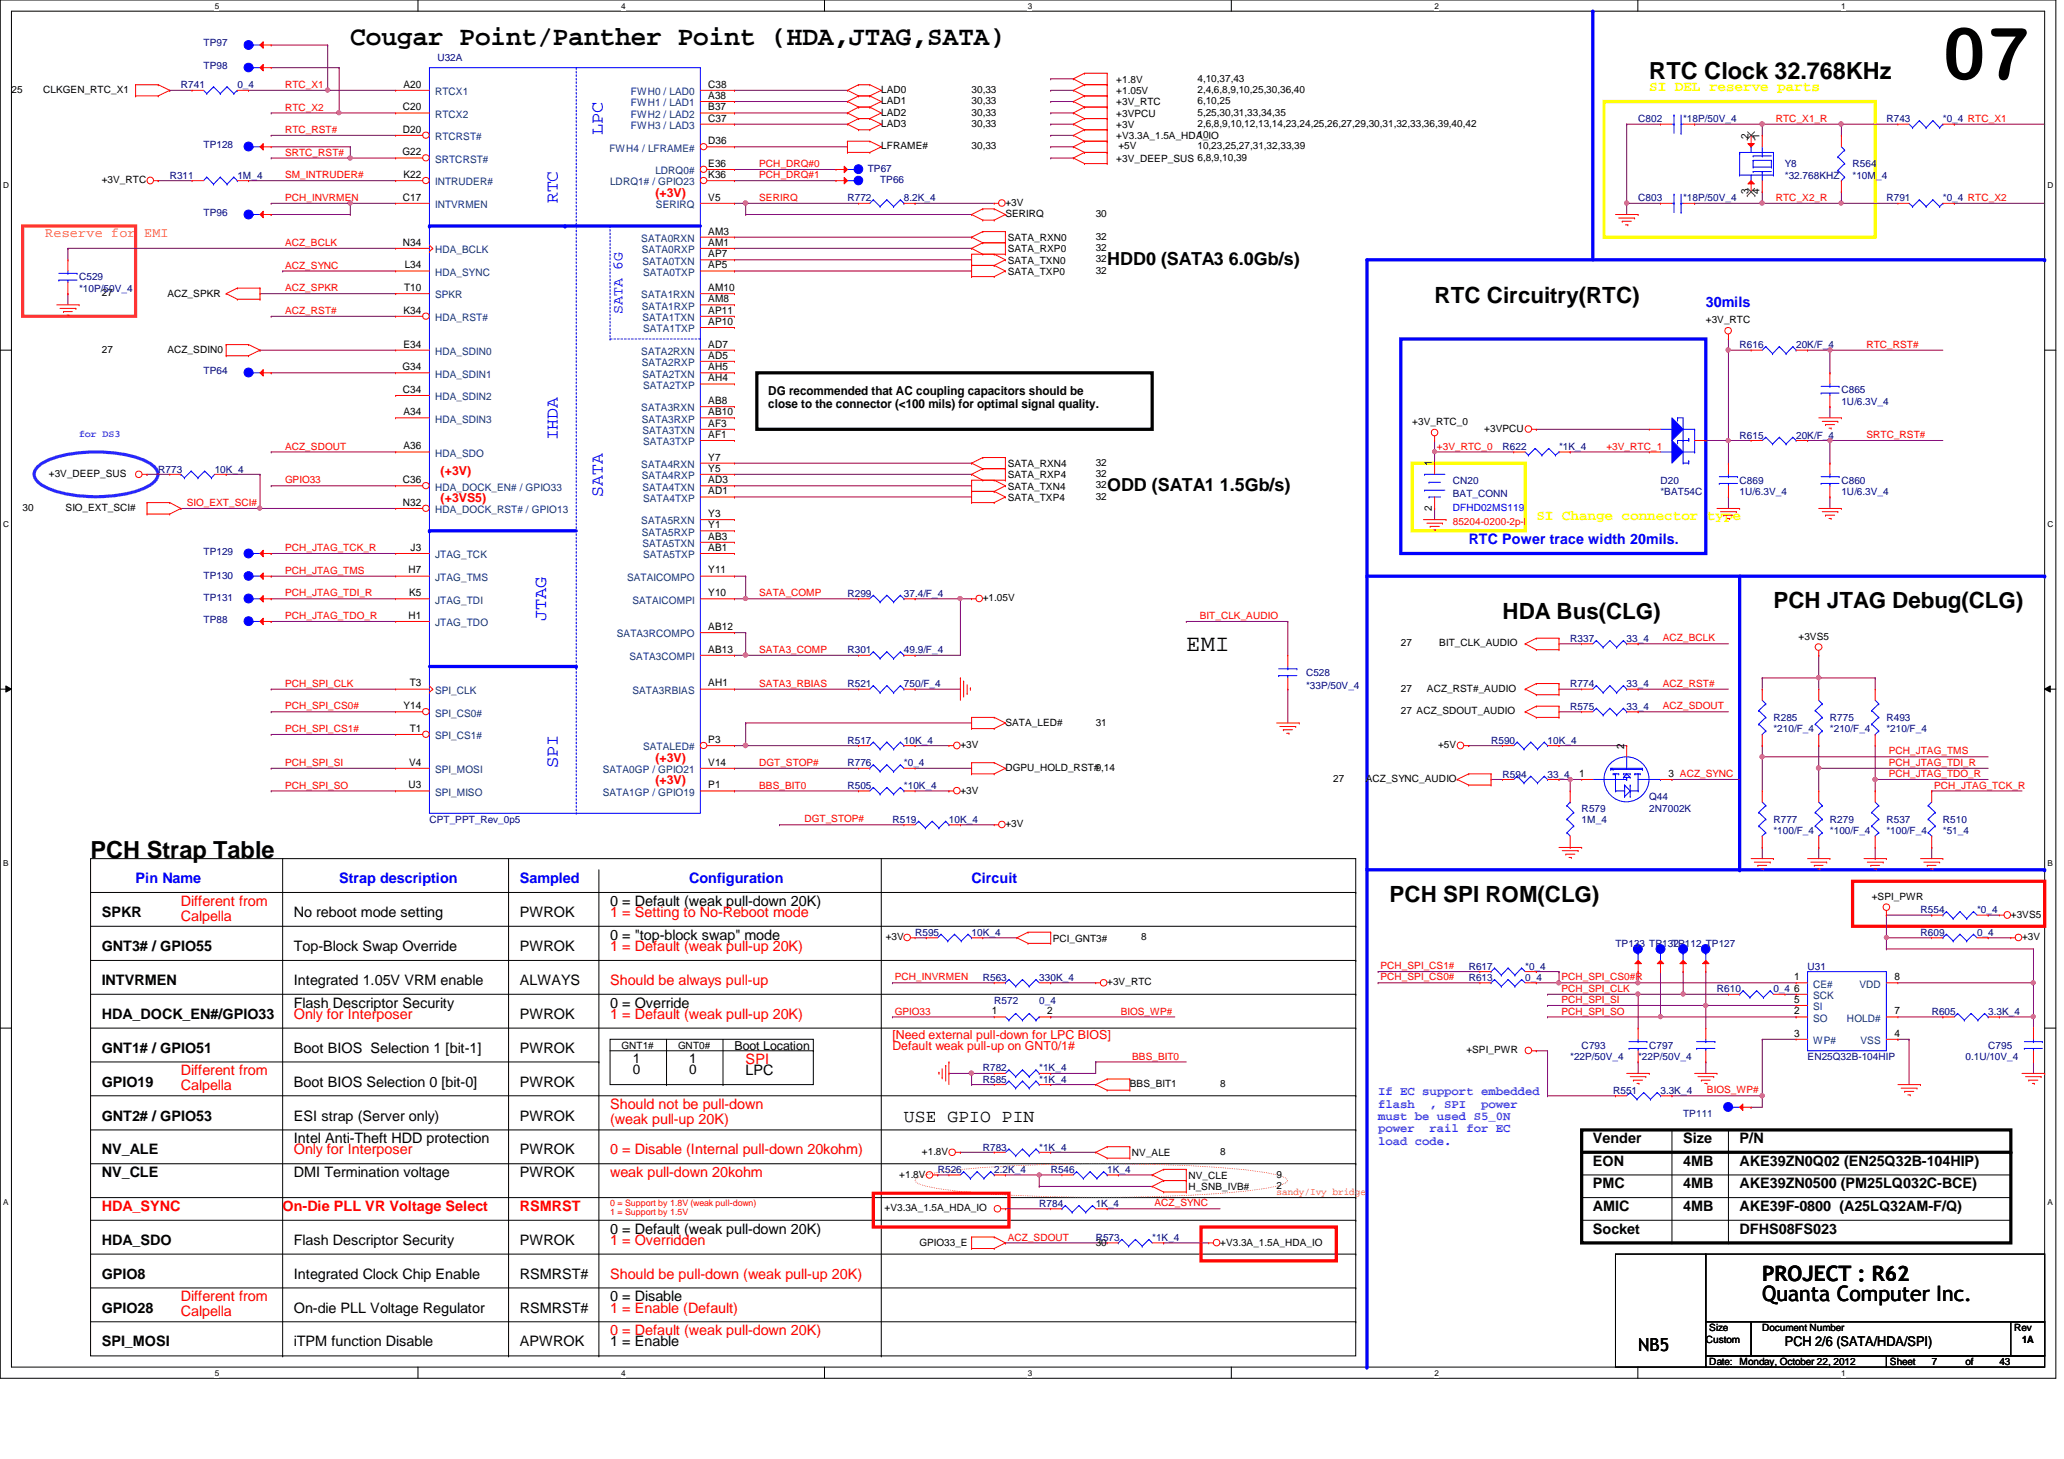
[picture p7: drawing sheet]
<svg xmlns="http://www.w3.org/2000/svg" width="297mm" height="210mm" viewBox="0 0 297 210" stroke-linecap="round" stroke-linejoin="round" font-family="sans-serif">
<defs><g id="words">
<text font-size="10.4" x="279.6" y="11.4">07</text>
<text font-size="3.9" x="50.4" y="6.5">Cougar Point/Panther Point (HDA,JTAG,SATA)</text>
<g font-size="3.4">
<text x="237.4" y="11.3">RTC Clock 32.768KHz</text>
<text x="170.7" y="93.7">EMI</text>
<text x="13" y="123.4">PCH Strap Table</text>
</g>
<g font-size="3.2">
<text x="206.5" y="43.6">RTC Circuitry(RTC)</text>
<text x="216.2" y="89.1">HDA Bus(CLG)</text>
<text x="255.2" y="87.5">PCH JTAG Debug(CLG)</text>
<text x="200" y="129.8">PCH SPI ROM(CLG)</text>
</g>
<g font-size="3">
<text x="253.6" y="184.2">PROJECT : R62</text>
<text x="253.6" y="187.2">Quanta Computer Inc.</text>
</g>
<g font-size="2.6" fill="#00f">
<text x="86.7" y="19.5" transform="rotate(-90 86.7 19.5)">LPC</text>
<text x="80.3" y="29.3" transform="rotate(-90 80.3 29.3)">RTC</text>
<text x="80.3" y="63.4" transform="rotate(-90 80.3 63.4)">IHDA</text>
<text x="86.7" y="71.5" transform="rotate(-90 86.7 71.5)">SATA</text>
<text x="78.6" y="89.4" transform="rotate(-90 78.6 89.4)">JTAG</text>
<text x="80.3" y="110.5" transform="rotate(-90 80.3 110.5)">SPI</text>
</g>
<g font-size="2.6">
<text x="159.3" y="38.1">HDD0 (SATA3 6.0Gb/s)</text>
<text x="159.3" y="70.7">ODD (SATA1 1.5Gb/s)</text>
<text x="130.1" y="161.4">USE GPIO PIN</text>
<text x="235.8" y="194.3">NB5</text>
</g>
<g font-size="2.1" fill="#ff0">
<text x="237.4" y="13">SI DEL reserve parts</text>
<text x="221.1" y="74.8">SI Change connector type</text>
</g>
<g font-size="2.1" fill="#00f">
<text x="89.6" y="45.2" transform="rotate(-90 89.6 45.2)">SATA 6G</text>
<text x="245.5" y="44.2">30mils</text>
<text x="211.4" y="78.3">RTC Power trace width 20mils.</text>
<text x="19.5" y="127">Pin Name</text>
<text x="48.8" y="127">Strap description</text>
<text x="74.8" y="127">Sampled</text>
<text x="99.2" y="127">Configuration</text>
<text x="139.8" y="127">Circuit</text>
</g>
<g font-size="2.1">
<text x="14.6" y="132">SPKR</text>
<text x="42.3" y="132">No reboot mode setting</text>
<text x="74.8" y="132">PWROK</text>
<text x="87.8" y="130.3">0 = Default (weak pull-down 20K)</text>
<text x="14.6" y="136.8">GNT3# / GPIO55</text>
<text x="42.3" y="136.8">Top-Block Swap Override</text>
<text x="74.8" y="136.8">PWROK</text>
<text x="87.8" y="135.2">0 = &quot;top-block swap&quot; mode</text>
<text x="14.6" y="141.7">INTVRMEN</text>
<text x="42.3" y="141.7">Integrated 1.05V VRM enable</text>
<text x="74.8" y="141.7">ALWAYS</text>
<text x="14.6" y="146.6">HDA_DOCK_EN#/GPIO33</text>
<text x="42.3" y="144.9">Flash Descriptor Security</text>
<text x="74.8" y="146.6">PWROK</text>
<text x="87.8" y="144.9">0 = Override</text>
<text x="14.6" y="151.4">GNT1# / GPIO51</text>
<text x="42.3" y="151.4">Boot BIOS Selection 1 [bit-1]</text>
<text x="74.8" y="151.4">PWROK</text>
<text x="107.3" y="154.7">LPC</text>
<text x="14.6" y="161.2">GNT2# / GPIO53</text>
<text x="14.6" y="156.3">GPIO19</text>
<text x="42.3" y="156.3">Boot BIOS Selection 0 [bit-0]</text>
<text x="42.3" y="161.2">ESI strap (Server only)</text>
<text x="74.8" y="161.2">PWROK</text>
<text x="74.8" y="156.3">PWROK</text>
<text x="14.6" y="166.1">NV_ALE</text>
<text x="42.3" y="164.5">Intel Anti-Theft HDD protection</text>
<text x="74.8" y="166.1">PWROK</text>
<text x="229.2" y="164.5">Vender</text>
<text x="229.2" y="167.7">EON</text>
<text x="242.2" y="164.5">Size</text>
<text x="242.2" y="167.7">4MB</text>
<text x="250.4" y="167.7">AKE39ZN0Q02 (EN25Q32B-104HIP)</text>
<text x="250.4" y="164.5">P/N</text>
<text x="14.6" y="169.3">NV_CLE</text>
<text x="42.3" y="169.3">DMI Termination voltage</text>
<text x="74.8" y="169.3">PWROK</text>
<text x="229.2" y="170.9">PMC</text>
<text x="242.2" y="170.9">4MB</text>
<text x="250.4" y="170.9">AKE39ZN0500 (PM25LQ032C-BCE)</text>
<text x="14.6" y="179.1">HDA_SDO</text>
<text x="42.3" y="179.1">Flash Descriptor Security</text>
<text x="74.8" y="179.1">PWROK</text>
<text x="87.8" y="177.5">0 = Default (weak pull-down 20K)</text>
<text x="229.2" y="177.5">Socket</text>
<text x="229.2" y="174.2">AMIC</text>
<text x="242.2" y="174.2">4MB</text>
<text x="250.4" y="177.5">DFHS08FS023</text>
<text x="250.4" y="174.2">AKE39F-0800 (A25LQ32AM-F/Q)</text>
<text x="14.6" y="183.9">GPIO8</text>
<text x="42.3" y="183.9">Integrated Clock Chip Enable</text>
<text x="74.8" y="183.9">RSMRST#</text>
<text x="14.6" y="188.8">GPIO28</text>
<text x="42.3" y="188.8">On-die PLL Voltage Regulator</text>
<text x="74.8" y="188.8">RSMRST#</text>
<text x="87.8" y="187.2">0 = Disable</text>
<text x="14.6" y="193.7">SPI_MOSI</text>
<text x="42.3" y="193.7">iTPM function Disable</text>
<text x="74.8" y="193.7">APWROK</text>
<text x="87.8" y="193.7">1 = Enable</text>
</g>
<g font-size="2.1" fill="#f00">
<text x="26" y="130.3">Different from</text>
<text x="87.8" y="132">1 = Setting to No-Reboot mode</text>
<text x="26" y="132.5">Calpella</text>
<text x="87.8" y="136.8">1 = Default (weak pull-up 20K)</text>
<text x="87.8" y="141.7">Should be always pull-up</text>
<text x="42.3" y="146.6">Only for Interposer</text>
<text x="87.8" y="146.6">1 = Default (weak pull-up 20K)</text>
<text x="26" y="154.7">Different from</text>
<text x="107.3" y="153.1">SPI</text>
<text x="26" y="156.8">Calpella</text>
<text x="87.8" y="159.6">Should not be pull-down</text>
<text x="87.8" y="161.7">(weak pull-up 20K)</text>
<text x="42.3" y="166.1">Only for Interposer</text>
<text x="87.8" y="166.1">0 = Disable (Internal pull-down 20kohm)</text>
<text x="87.8" y="169.3">weak pull-down 20kohm</text>
<text x="14.6" y="174.2">HDA_SYNC</text>
<text x="40.7" y="174.2">On-Die PLL VR Voltage Select</text>
<text x="74.8" y="174.2">RSMRST</text>
<text x="87.8" y="179.1">1 = Overridden</text>
<text x="87.8" y="183.9">Should be pull-down (weak pull-up 20K)</text>
<text x="26" y="187.2">Different from</text>
<text x="26" y="189.4">Calpella</text>
<text x="87.8" y="188.8">1 = Enable (Default)</text>
<text x="87.8" y="192.1">0 = Default (weak pull-down 20K)</text>
</g>
<text font-size="1.9" fill="#ff8000" x="6.5" y="34">Reserve for EMI</text>
<g font-size="1.9">
<text x="91.1" y="154.6">0</text>
<text x="91.1" y="153">1</text>
<text x="99.2" y="154.6">0</text>
<text x="99.2" y="153">1</text>
<text x="256.9" y="193.6">PCH 2/6 (SATA/HDA/SPI)</text>
</g>
<g font-size="1.8" fill="#f00">
<text x="94.3" y="28.3">(+3V)</text>
<text x="63.4" y="68.3">(+3V)</text>
<text x="63.4" y="72.2">(+3VS5)</text>
<text x="94.3" y="109.6">(+3V)</text>
<text x="94.3" y="112.8">(+3V)</text>
<text x="128.4" y="149.5">[Need external pull-down for LPC BIOS]</text>
<text x="128.4" y="151.1">Default weak pull-up on GNT0/1#</text>
</g>
<g font-size="1.8">
<text x="110.6" y="56.9">DG recommended that AC coupling capacitors should be</text>
<text x="110.6" y="58.7">close to the connector (&lt;100 mils) for optimal signal quality.</text>
<text x="105.7" y="151.1">Boot Location</text>
</g>
<g font-size="1.8" fill="#8000ff">
<text x="198.3" y="157.6">If EC support embedded</text>
<text x="198.3" y="159.3">flash</text>
<text x="198.3" y="161.1">must be used S5_0N</text>
<text x="205.7" y="159.3">, SPI</text>
<text x="213.1" y="159.3">power</text>
<text x="198.3" y="162.9">power</text>
<text x="198.3" y="164.7">load code.</text>
<text x="205.7" y="162.9">rail for EC</text>
</g>
<g font-size="1.5">
<text x="58" y="15.9">C20</text>
<text x="58.1" y="12.6">A20</text>
<text x="101.9" y="12.6">C38</text>
<text x="101.9" y="14.2">A38</text>
<text x="101.9" y="15.9">B37</text>
<text x="101.9" y="17.5">C37</text>
<text x="57.9" y="22.4">G22</text>
<text x="58" y="19.1">D20</text>
<text x="101.9" y="20.7">D36</text>
<text x="251.6" y="20" transform="rotate(-90 251.6 20)">2</text>
<text x="253.2" y="20" transform="rotate(-90 253.2 20)">1</text>
<text x="58" y="28.9">C17</text>
<text x="58.1" y="25.6">K22</text>
<text x="101.9" y="25.6">K36</text>
<text x="101.9" y="24">E36</text>
<text x="101.9" y="28.9">V5</text>
<text x="251.6" y="27.9" transform="rotate(-90 251.6 27.9)">3</text>
<text x="253.2" y="27.9" transform="rotate(-90 253.2 27.9)">4</text>
<text x="58" y="35.3">N34</text>
<text x="101.9" y="33.7">AM3</text>
<text x="101.9" y="35.3">AM1</text>
<text x="58.2" y="41.9">T10</text>
<text x="58.2" y="38.6">L34</text>
<text x="101.9" y="37">AP7</text>
<text x="101.9" y="38.6">AP5</text>
<text x="101.9" y="41.9">AM10</text>
<text x="58.1" y="45.1">K34</text>
<text x="101.9" y="43.5">AM8</text>
<text x="101.9" y="45.1">AP11</text>
<text x="101.9" y="46.7">AP10</text>
<text x="57.9" y="53.3">G34</text>
<text x="58.1" y="50">E34</text>
<text x="101.9" y="50">AD7</text>
<text x="101.9" y="51.6">AD5</text>
<text x="101.9" y="53.3">AH5</text>
<text x="58" y="56.5">C34</text>
<text x="58.1" y="59.7">A34</text>
<text x="101.9" y="54.9">AH4</text>
<text x="101.9" y="58.1">AB8</text>
<text x="101.9" y="59.7">AB10</text>
<text x="58.1" y="64.6">A36</text>
<text x="101.9" y="61.4">AF3</text>
<text x="101.9" y="63">AF1</text>
<text x="58" y="69.5">C36</text>
<text x="101.9" y="66.3">Y7</text>
<text x="101.9" y="67.9">Y5</text>
<text x="101.9" y="69.5">AD3</text>
<text x="101.9" y="71.1">AD1</text>
<text x="206.1" y="67.1" transform="rotate(-90 206.1 67.1)">1</text>
<text x="58" y="72.8">N32</text>
<text x="101.9" y="74.4">Y3</text>
<text x="101.9" y="76">Y1</text>
<text x="101.9" y="77.6">AB3</text>
<text x="206.1" y="73.4" transform="rotate(-90 206.1 73.4)">2</text>
<text x="58.8" y="82.5">H7</text>
<text x="59.1" y="79.2">J3</text>
<text x="101.9" y="79.2">AB1</text>
<text x="101.9" y="82.5">Y11</text>
<text x="58.8" y="89">H1</text>
<text x="58.9" y="85.8">K5</text>
<text x="101.9" y="85.8">Y10</text>
<text x="101.9" y="93.9">AB13</text>
<text x="101.9" y="90.6">AB12</text>
<text x="59" y="98.8">T3</text>
<text x="101.9" y="98.8">AH1</text>
<text x="58.1" y="102">Y14</text>
<text x="59" y="105.3">T1</text>
<text x="101.9" y="106.9">P3</text>
<text x="233.7" y="107.7" transform="rotate(-90 233.7 107.7)">2</text>
<text x="58.8" y="113.4">U3</text>
<text x="58.9" y="110.2">V4</text>
<text x="101.9" y="110.2">V14</text>
<text x="101.9" y="113.4">P1</text>
<text x="227.3" y="111.8">1</text>
<text x="240.1" y="111.8">3 ACZ_SYNC</text>
<text x="258.2" y="141">1</text>
<text x="258.2" y="142.7">6</text>
<text x="272.6" y="141">8</text>
<text x="142.7" y="145.9">1</text>
<text x="150.7" y="145.9">2</text>
<text x="258.2" y="144.3">5</text>
<text x="258.2" y="145.9">2</text>
<text x="258.2" y="149.1">3</text>
<text x="272.6" y="149.1">4</text>
<text x="272.6" y="145.9">7</text>
</g>
<g font-size="1.5" fill="#004080">
<text x="62.6" y="13.7">RTCX1</text>
<text x="62.6" y="16.9">RTCX2</text>
<text x="90.8" y="13.7">FWH0 / LAD0</text>
<text x="90.8" y="15.3">FWH1 / LAD1</text>
<text x="90.8" y="16.9">FWH2 / LAD2</text>
<text x="62.6" y="20.2">RTCRST#</text>
<text x="62.6" y="23.4">SRTCRST#</text>
<text x="87.7" y="21.8">FWH4 / LFRAME#</text>
<text x="90.8" y="18.5">FWH3 / LAD3</text>
<text x="62.6" y="29.9">INTVRMEN</text>
<text x="62.6" y="26.7">INTRUDER#</text>
<text x="87.8" y="26.7">LDRQ1# / GPIO23</text>
<text x="94.3" y="25.1">LDRQ0#</text>
<text x="94.4" y="29.9">SERIRQ</text>
<text x="92.3" y="34.8">SATA0RXN</text>
<text x="62.6" y="36.4">HDA_BCLK</text>
<text x="62.6" y="39.7">HDA_SYNC</text>
<text x="92.4" y="36.4">SATA0RXP</text>
<text x="92.5" y="38.1">SATA0TXN</text>
<text x="92.5" y="39.7">SATA0TXP</text>
<text x="62.6" y="46.2">HDA_RST#</text>
<text x="62.6" y="42.9">SPKR</text>
<text x="92.3" y="42.9">SATA1RXN</text>
<text x="92.4" y="44.5">SATA1RXP</text>
<text x="92.5" y="46.2">SATA1TXN</text>
<text x="92.5" y="47.8">SATA1TXP</text>
<text x="62.6" y="51.1">HDA_SDIN0</text>
<text x="92.3" y="51.1">SATA2RXN</text>
<text x="92.4" y="52.7">SATA2RXP</text>
<text x="62.6" y="54.3">HDA_SDIN1</text>
<text x="62.6" y="57.6">HDA_SDIN2</text>
<text x="92.3" y="59.2">SATA3RXN</text>
<text x="92.5" y="54.3">SATA2TXN</text>
<text x="92.5" y="55.9">SATA2TXP</text>
<text x="62.6" y="65.7">HDA_SDO</text>
<text x="62.6" y="60.8">HDA_SDIN3</text>
<text x="92.4" y="60.8">SATA3RXP</text>
<text x="92.5" y="62.4">SATA3TXN</text>
<text x="92.5" y="64.1">SATA3TXP</text>
<text x="62.6" y="70.6">HDA_DOCK_EN# / GPIO33</text>
<text x="92.3" y="67.3">SATA4RXN</text>
<text x="92.4" y="68.9">SATA4RXP</text>
<text x="92.5" y="70.6">SATA4TXN</text>
<text x="62.6" y="73.8">HDA_DOCK_RST# / GPIO13</text>
<text x="92.3" y="75.4">SATA5RXN</text>
<text x="92.4" y="77">SATA5RXP</text>
<text x="92.5" y="72.2">SATA4TXP</text>
<text x="62.6" y="80.3">JTAG_TCK</text>
<text x="62.6" y="83.6">JTAG_TMS</text>
<text x="90.3" y="83.6">SATAICOMPO</text>
<text x="92.5" y="78.7">SATA5TXN</text>
<text x="92.5" y="80.3">SATA5TXP</text>
<text x="62.6" y="86.8">JTAG_TDI</text>
<text x="91" y="86.8">SATAICOMPI</text>
<text x="62.6" y="90.1">JTAG_TDO</text>
<text x="88.8" y="91.7">SATA3RCOMPO</text>
<text x="90.6" y="95">SATA3COMPI</text>
<text x="62.6" y="99.8">SPI_CLK</text>
<text x="91" y="99.8">SATA3RBIAS</text>
<text x="62.6" y="103.1">SPI_CS0#</text>
<text x="62.6" y="106.3">SPI_CS1#</text>
<text x="92.5" y="107.9">SATALED#</text>
<text x="62.6" y="111.2">SPI_MOSI</text>
<text x="86.7" y="111.2">SATA0GP / GPIO21</text>
<text x="62.6" y="114.5">SPI_MISO</text>
<text x="86.7" y="114.5">SATA1GP / GPIO19</text>
<text x="260.9" y="142.1">CE#</text>
<text x="260.9" y="143.7">SCK</text>
<text x="267.6" y="142.1">VDD</text>
<text x="260.9" y="145.3">SI</text>
<text x="260.9" y="147">SO</text>
<text x="265.8" y="147">HOLD#</text>
<text x="260.9" y="150.2">WP#</text>
<text x="267.8" y="150.2">VSS</text>
</g>
<g font-size="1.4" fill="#000080">
<text x="29.3" y="6.7">TP97</text>
<text x="29.3" y="9.9">TP98</text>
<text x="62.9" y="8.8">U32A</text>
<text x="26" y="12.7">R741</text>
<text x="34.2" y="12.7">0_4</text>
<text x="235.8" y="17.6">C802</text>
<text x="242.2" y="17.6">*18P/50V_4</text>
<text x="271.5" y="17.6">R743</text>
<text x="279.6" y="17.6">*0_4 RTC_X1</text>
<text x="29.3" y="21.3">TP128</text>
<text x="24.4" y="25.7">R311</text>
<text x="34.2" y="25.7">1M_4</text>
<text x="122" y="29">R772</text>
<text x="124.9" y="24.8">TP67</text>
<text x="126.7" y="26.4">TP66</text>
<text x="130.1" y="29">8.2K_4</text>
<text x="235.8" y="29">C803</text>
<text x="242.2" y="29">*18P/50V_4</text>
<text x="256.9" y="24.1">Y8</text>
<text x="256.9" y="25.7">*32.768KHZ</text>
<text x="266.6" y="24.1">R564</text>
<text x="266.6" y="25.7">*10M_4</text>
<text x="271.5" y="29">R791</text>
<text x="279.6" y="29">*0_4 RTC_X2</text>
<text x="29.3" y="31.1">TP96</text>
<text x="11.4" y="40.3">C529</text>
<text x="11.4" y="42">*10P/50V_4</text>
<text x="29.3" y="53.8">TP64</text>
<text x="250.4" y="50.1">R616</text>
<text x="258.5" y="50.1">20K/F_4</text>
<text x="265" y="56.6">C865</text>
<text x="265" y="58.3">1U/6.3V_4</text>
<text x="216.2" y="64.7">R622</text>
<text x="224.4" y="64.7">*1K_4</text>
<text x="250.4" y="63.1">R615</text>
<text x="258.5" y="63.1">20K/F_4</text>
<text x="22.8" y="68">R773</text>
<text x="30.9" y="68">10K_4</text>
<text x="209.1" y="69.6">CN20</text>
<text x="209.1" y="71.5">BAT_CONN</text>
<text x="239" y="69.6">D20</text>
<text x="239" y="71.2">*BAT54C</text>
<text x="250.4" y="69.6">C869</text>
<text x="250.4" y="71.2">1U/6.3V_4</text>
<text x="265" y="69.6">C860</text>
<text x="265" y="71.2">1U/6.3V_4</text>
<text x="29.3" y="79.8">TP129</text>
<text x="29.3" y="83.3">TP130</text>
<text x="29.3" y="86.5">TP131</text>
<text x="29.3" y="89.6">TP88</text>
<text x="122" y="85.9">R299</text>
<text x="130.1" y="85.9">37.4/F_4</text>
<text x="122" y="94">R301</text>
<text x="130.1" y="94">49.9/F_4</text>
<text x="226" y="92.4">R337</text>
<text x="234.1" y="92.4">33_4</text>
<text x="122" y="98.9">R521</text>
<text x="130.1" y="98.9">750/F_4</text>
<text x="188" y="97.2">C528</text>
<text x="188" y="99.2">*33P/50V_4</text>
<text x="226" y="98.9">R774</text>
<text x="234.1" y="98.9">33_4</text>
<text x="122" y="107">R517</text>
<text x="130.1" y="107">10K_4</text>
<text x="214.6" y="107">R590</text>
<text x="222.7" y="107">10K_4</text>
<text x="226" y="102.1">R575</text>
<text x="234.1" y="102.1">33_4</text>
<text x="255.2" y="103.8">R285</text>
<text x="255.2" y="105.4">*210/F_4</text>
<text x="263.4" y="103.8">R775</text>
<text x="263.4" y="105.4">*210/F_4</text>
<text x="271.5" y="103.8">R493</text>
<text x="271.5" y="105.4">*210/F_4</text>
<text x="122" y="110.2">R776</text>
<text x="122" y="113.5">R505</text>
<text x="130.1" y="110.2">*0_4</text>
<text x="130.1" y="113.5">*10K_4</text>
<text x="216.2" y="111.9">R594</text>
<text x="222.7" y="111.9">33_4</text>
<text x="61.8" y="118.4">CPT_PPT_Rev_0p5</text>
<text x="128.4" y="118.4">R519</text>
<text x="136.6" y="118.4">10K_4</text>
<text x="227.6" y="116.8">R579</text>
<text x="227.6" y="118.4">1M_4</text>
<text x="237.4" y="115.1">Q44</text>
<text x="237.4" y="116.8">2N7002K</text>
<text x="255.2" y="118.4">R777</text>
<text x="263.4" y="118.4">R279</text>
<text x="271.5" y="118.4">R537</text>
<text x="279.6" y="118.4">R510</text>
<text x="255.2" y="120">*100/F_4</text>
<text x="263.4" y="120">*100/F_4</text>
<text x="271.5" y="120">*100/F_4</text>
<text x="279.6" y="120">*51_4</text>
<text x="276.4" y="131.4">R554</text>
<text x="284.5" y="131.4">*0_4</text>
<text x="131.7" y="134.6">R595</text>
<text x="139.8" y="134.6">10K_4</text>
<text x="232.5" y="136.3">TP133 TP132</text>
<text x="240.6" y="136.3">TP112 TP127</text>
<text x="276.4" y="134.6">R609</text>
<text x="284.5" y="134.6">0_4</text>
<text x="141.4" y="141.1">R563</text>
<text x="149.6" y="141.1">330K_4</text>
<text x="211.4" y="141.1">R613</text>
<text x="211.4" y="139.5">R617</text>
<text x="219.5" y="141.1">0_4</text>
<text x="219.5" y="139.5">*0_4</text>
<text x="247.1" y="142.7">R610</text>
<text x="255.2" y="142.7">0_4</text>
<text x="260.1" y="139.5">U31</text>
<text x="143.1" y="144.4">R572</text>
<text x="149.6" y="144.4">0_4</text>
<text x="278" y="146">R605</text>
<text x="286.1" y="146">3.3K_4</text>
<text x="141.4" y="154.1">R782</text>
<text x="141.4" y="155.8">R585</text>
<text x="149.6" y="154.1">*1K_4</text>
<text x="149.6" y="155.8">*1K_4</text>
<text x="226" y="152.5">*22P/50V_4</text>
<text x="227.6" y="150.9">C793</text>
<text x="235.8" y="152.5">*22P/50V_4</text>
<text x="237.4" y="150.9">C797</text>
<text x="260.1" y="152.5">EN25Q32B-104HIP</text>
<text x="282.9" y="152.5">0.1U/10V_4</text>
<text x="286.1" y="150.9">C795</text>
<text x="232.2" y="157.4">R551</text>
<text x="239" y="157.4">3.3K_4</text>
<text x="242.2" y="160.7">TP111</text>
<text x="141.4" y="165.5">R783</text>
<text x="149.6" y="165.5">*1K_4</text>
<text x="135" y="168.8">R526</text>
<text x="143.1" y="168.8">2.2K_4</text>
<text x="149.6" y="173.7">R784</text>
<text x="151.2" y="168.8">R546</text>
<text x="157.7" y="173.7">1K_4</text>
<text x="159.3" y="168.8">1K_4</text>
<text x="157.7" y="178.5">R573</text>
<text x="165.8" y="178.5">*1K_4</text>
</g>
<g font-size="1.4">
<text x="160.7" y="11.9">+1.8V</text>
<text x="172.3" y="11.7">4,10,37,43</text>
<text x="1.6" y="13.4">25</text>
<text x="6.2" y="13.4">CLKGEN_RTC_X1</text>
<text x="126.8" y="15">LAD1</text>
<text x="126.8" y="16.6">LAD2</text>
<text x="126.8" y="13.4">LAD0</text>
<text x="139.8" y="15">30,33</text>
<text x="139.8" y="16.6">30,33</text>
<text x="139.8" y="13.4">30,33</text>
<text x="160.7" y="16.8">+3VPCU</text>
<text x="160.7" y="13.5">+1.05V</text>
<text x="160.7" y="15.2">+3V_RTC</text>
<text x="172.3" y="16.6">5,25,30,31,33,34,35</text>
<text x="172.3" y="13.4">2,4,6,8,9,10,25,30,36,40</text>
<text x="172.3" y="15">6,10,25</text>
<text x="126.8" y="18.2">LAD3</text>
<text x="126.8" y="21.5">LFRAME#</text>
<text x="139.8" y="18.2">30,33</text>
<text x="139.8" y="21.5">30,33</text>
<text x="160.7" y="18.4">+3V</text>
<text x="160.7" y="20">+V3.3A_1.5A_HDA_IO</text>
<text x="160.7" y="23.3">+3V_DEEP_SUS 6,8,9,10,39</text>
<text x="160.9" y="21.5">+5V</text>
<text x="172.3" y="21.5">10,23,25,27,31,32,33,39</text>
<text x="172.3" y="18.2">2,6,8,9,10,12,13,14,23,24,25,26,27,29,30,31,32,33,36,39,40,42</text>
<text x="172.3" y="19.9">10</text>
<text x="14.6" y="26.4">+3V_RTC</text>
<text x="144.7" y="29.6">+3V</text>
<text x="144.7" y="31.2">SERIRQ</text>
<text x="145" y="34.7">SATA_RXN0</text>
<text x="157.7" y="31.2">30</text>
<text x="157.7" y="34.5">32</text>
<text x="145" y="36.3">SATA_RXP0</text>
<text x="145" y="37.9">SATA_TXN0</text>
<text x="145" y="39.5">SATA_TXP0</text>
<text x="157.7" y="36.1">32</text>
<text x="157.7" y="37.8">32</text>
<text x="157.7" y="39.4">32</text>
<text x="14.6" y="42.6">27</text>
<text x="24.1" y="42.8">ACZ_SPKR</text>
<text x="245.5" y="46.5">+3V_RTC</text>
<text x="14.6" y="50.8">27</text>
<text x="24.1" y="50.8">ACZ_SDIN0</text>
<text x="203.2" y="61.2">+3V_RTC_0</text>
<text x="213.6" y="62.1">+3VPCU</text>
<text x="7" y="68.6">+3V_DEEP_SUS</text>
<text x="145" y="67.2">SATA_RXN4</text>
<text x="145" y="68.8">SATA_RXP4</text>
<text x="145" y="70.4">SATA_TXN4</text>
<text x="157.7" y="67">32</text>
<text x="157.7" y="68.6">32</text>
<text x="157.7" y="70.3">32</text>
<text x="157.7" y="71.9">32</text>
<text x="3.3" y="73.5">30</text>
<text x="9.4" y="73.5">SIO_EXT_SCI#</text>
<text x="145" y="72.1">SATA_TXP4</text>
<text x="141.4" y="86.5">+1.05V</text>
<text x="201.6" y="93">27</text>
<text x="207.1" y="93">BIT_CLK_AUDIO</text>
<text x="258.8" y="92">+3VS5</text>
<text x="201.6" y="99.5">27</text>
<text x="205.4" y="99.5">ACZ_RST#_AUDIO</text>
<text x="138.2" y="107.7">+3V</text>
<text x="144.7" y="104.4">SATA_LED#</text>
<text x="157.7" y="104.4">31</text>
<text x="201.6" y="102.8">27 ACZ_SDOUT_AUDIO</text>
<text x="207" y="107.7">+5V</text>
<text x="144.7" y="110.9">DGPU_HOLD_RST#9,14</text>
<text x="191.9" y="112.5">27</text>
<text x="196.6" y="112.5">ACZ_SYNC_AUDIO</text>
<text x="138.2" y="114.2">+3V</text>
<text x="144.7" y="119">+3V</text>
<text x="269.4" y="129.5">+SPI_PWR</text>
<text x="127.5" y="135.3">+3V</text>
<text x="151.5" y="135.5">PCI_GNT3#</text>
<text x="164.2" y="135.3">8</text>
<text x="289.4" y="132">+3VS5</text>
<text x="291" y="135.3">+3V</text>
<text x="159.3" y="141.8">+3V_RTC</text>
<text x="89.4" y="150.9">GNT1#</text>
<text x="97.6" y="150.9">GNT0#</text>
<text x="211" y="151.6">+SPI_PWR</text>
<text x="162.6" y="156.4">BBS_BIT1</text>
<text x="175.6" y="156.4">8</text>
<text x="132.7" y="166.2">+1.8V</text>
<text x="162.9" y="166.3">NV_ALE</text>
<text x="175.6" y="166.2">8</text>
<text x="129.4" y="169.4">+1.8V</text>
<text x="171" y="169.6">NV_CLE</text>
<text x="171" y="171.2">H_SNB_IVB#</text>
<text x="183.7" y="169.4">9</text>
<text x="183.7" y="171.1">2</text>
<text x="127.3" y="174.3">+V3.3A_1.5A_HDA_IO</text>
<text x="132.3" y="179.3">GPIO33_E</text>
<text x="157.7" y="179.2">30</text>
<text x="175.6" y="179.2">+V3.3A_1.5A_HDA_IO</text>
<text x="246" y="191.5">Size</text>
<text x="253.6" y="191.5">Document Number</text>
<text x="289.9" y="191.5">Rev</text>
<text x="245.5" y="193.2">Custom</text>
<text x="246" y="196.4">Date: Monday, October 22, 2012</text>
<text x="272" y="196.4">Sheet</text>
<text x="278" y="196.4">7</text>
<text x="282.9" y="196.4">of</text>
<text x="287.7" y="196.4">43</text>
<text x="291" y="193.2">1A</text>
</g>
<g font-size="1.4" fill="#f00">
<text x="41" y="12.7">RTC_X1</text>
<text x="41" y="15.9">RTC_X2</text>
<text x="255.6" y="17.5">RTC_X1_R</text>
<text x="41" y="19.1">RTC_RST#</text>
<text x="41" y="22.4">SRTC_RST#</text>
<text x="41" y="25.7">SM_INTRUDER#</text>
<text x="41" y="28.9">PCH_INVRMEN</text>
<text x="109.3" y="28.9">SERIRQ</text>
<text x="109.3" y="24">PCH_DRQ#0</text>
<text x="109.3" y="25.7">PCH_DRQ#1</text>
<text x="255.6" y="28.9">RTC_X2_R</text>
<text x="41" y="35.4">ACZ_BCLK</text>
<text x="41" y="38.7">ACZ_SYNC</text>
<text x="41" y="41.9">ACZ_SPKR</text>
<text x="41" y="45.2">ACZ_RST#</text>
<text x="268.6" y="50">RTC_RST#</text>
<text x="41" y="64.7">ACZ_SDOUT</text>
<text x="206.8" y="64.7">+3V_RTC_0</text>
<text x="231.2" y="64.7">+3V_RTC_1</text>
<text x="268.6" y="63">SRTC_RST#</text>
<text x="41" y="69.6">GPIO33</text>
<text x="26.9" y="72.8">SIO_EXT_SCI#</text>
<text x="209.1" y="75.5">85204-0200-2p-l</text>
<text x="41" y="79.3">PCH_JTAG_TCK_R</text>
<text x="41" y="82.5">PCH_JTAG_TMS</text>
<text x="41" y="85.8">PCH_JTAG_TDI_R</text>
<text x="41" y="89.1">PCH_JTAG_TDO_R</text>
<text x="109.3" y="85.8">SATA_COMP</text>
<text x="172.7" y="89.1">BIT_CLK_AUDIO</text>
<text x="109.3" y="93.9">SATA3_COMP</text>
<text x="239.3" y="92.3">ACZ_BCLK</text>
<text x="41" y="98.8">PCH_SPI_CLK</text>
<text x="109.3" y="98.8">SATA3_RBIAS</text>
<text x="239.3" y="98.8">ACZ_RST#</text>
<text x="41" y="105.3">PCH_SPI_CS1#</text>
<text x="41" y="102.1">PCH_SPI_CS0#</text>
<text x="239.3" y="102.1">ACZ_SDOUT</text>
<text x="41" y="110.2">PCH_SPI_SI</text>
<text x="41" y="113.5">PCH_SPI_SO</text>
<text x="109.3" y="113.5">BBS_BIT0</text>
<text x="109.3" y="110.2">DGT_STOP#</text>
<text x="271.8" y="110.2">PCH_JTAG_TDI_R</text>
<text x="271.8" y="108.5">PCH_JTAG_TMS</text>
<text x="271.8" y="111.8">PCH_JTAG_TDO_R</text>
<text x="278.3" y="113.5">PCH_JTAG_TCK_R</text>
<text x="115.8" y="118.3">DGT_STOP#</text>
<text x="128.8" y="141.1">PCH_INVRMEN</text>
<text x="198.7" y="141.1">PCH_SPI_CS0#</text>
<text x="198.7" y="139.4">PCH_SPI_CS1#</text>
<text x="224.7" y="142.7">PCH_SPI_CLK</text>
<text x="224.7" y="141.1">PCH_SPI_CS0#R</text>
<text x="128.8" y="146">GPIO33</text>
<text x="161.3" y="146">BIOS_WP#</text>
<text x="224.7" y="144.3">PCH_SPI_SI</text>
<text x="224.7" y="146">PCH_SPI_SO</text>
<text x="162.9" y="152.4">BBS_BIT0</text>
<text x="245.7" y="157.3">BIOS_WP#</text>
<text x="166.2" y="173.6">ACZ_SYNC</text>
<text x="145" y="178.5">ACZ_SDOUT</text>
</g>
<text font-size="1.4" fill="#8000ff" x="11.4" y="62.9">for DS3</text>
<text font-size="1.4" fill="#00f" x="209.1" y="73.5">DFHD02MS119</text>
<text font-size="1.4" fill="#ff8000" x="183.7" y="171.9">sandy/Ivy bridge</text>
<g font-size="1.3" fill="#f00">
<text x="87.8" y="173.5">0 = Support by 1.8V (weak pull-down)</text>
<text x="87.8" y="174.8">1 = Support by 1.5V</text>
</g>
<g font-size="1.2">
<text x="30.9" y="1.2">5</text>
<text x="89.4" y="1.2">4</text>
<text x="147.9" y="1.2">3</text>
<text x="206.5" y="1.2">2</text>
<text x="265" y="1.2">1</text>
<text x=".5" y="27.1">D</text>
<text x="294.7" y="27.1">D</text>
<text x=".5" y="75.8">C</text>
<text x="294.7" y="75.8">C</text>
<text x=".5" y="124.6">B</text>
<text x="294.7" y="124.6">B</text>
<text x=".5" y="173.4">A</text>
<text x="294.7" y="173.4">A</text>
<text x="30.9" y="197.9">5</text>
<text x="89.4" y="197.9">4</text>
<text x="147.9" y="197.9">3</text>
<text x="206.5" y="197.9">2</text>
<text x="265" y="197.9">1</text>
</g>
</g></defs>
<path d="M0 0h295.9v198.3h-295.9zM1.6 1.6h292.7v195.1h-292.7z" fill="none" stroke="#000" stroke-width=".14"/>
<g fill="#fff">
<path d="M30.9 .2h.6v1.3h-.6z"/>
<path d="M30.9 196.9h.6v1.3h-.6z"/>
</g>
<path d="M60.2 0v1.6M60.2 196.7v1.6" fill="none" stroke="#000" stroke-width=".14"/>
<g fill="#fff">
<path d="M89.4 .2h.6v1.3h-.6z"/>
<path d="M89.4 196.9h.6v1.3h-.6z"/>
</g>
<path d="M118.7 0v1.6M118.7 196.7v1.6" fill="none" stroke="#000" stroke-width=".14"/>
<g fill="#fff">
<path d="M147.9 .2h.6v1.3h-.6z"/>
<path d="M147.9 196.9h.6v1.3h-.6z"/>
</g>
<path d="M177.2 0v1.6M177.2 196.7v1.6" fill="none" stroke="#000" stroke-width=".14"/>
<g fill="#fff">
<path d="M206.5 .2h.5v1.3h-.5z"/>
<path d="M206.5 196.9h.5v1.3h-.5z"/>
</g>
<path d="M235.7 0v1.6M235.7 196.7v1.6" fill="none" stroke="#000" stroke-width=".14"/>
<g fill="#fff">
<path d="M265 .2h.6v1.3h-.6z"/>
<path d="M265 196.9h.6v1.3h-.6z"/>
<path d="M.5 26h.8v1.3h-.8z"/>
<path d="M294.7 26h.8v1.3h-.8z"/>
<path d="M.5 74.8h.8v1.3h-.8z"/>
<path d="M294.7 74.8h.8v1.3h-.8z"/>
</g>
<path d="M0 50.4h1.6M294.3 50.4h1.6" fill="none" stroke="#000" stroke-width=".14"/>
<g fill="#fff">
<path d="M.5 123.5h.7v1.3h-.7z"/>
<path d="M294.7 123.5h.7v1.3h-.7z"/>
</g>
<path d="M0 99.1h1.6M.8 98.7l.8 .4-.8 .5zM294.3 99.1l.8-.4v.9zM294.3 99.1h1.6" fill="none" stroke="#000" stroke-width=".14"/>
<path d="M.8 98.7l.8 .4-.8 .5zM294.3 99.1l.8-.4v.9z" fill="#000"/>
<g fill="#fff">
<path d="M.5 172.3h.7v1.3h-.7z"/>
<path d="M294.7 172.3h.7v1.3h-.7z"/>
</g>
<path d="M0 147.9h1.6M294.3 147.9h1.6" fill="none" stroke="#000" stroke-width=".14"/>
<path d="M196.7 37.4v159.3" fill="none" stroke="#00f" stroke-width=".47"/>
<circle cx="196.7" cy="196.7" r=".23" fill="#00f"/>
<path d="M196.7 37.4h97.6" fill="none" stroke="#00f" stroke-width=".47"/>
<circle cx="294.3" cy="37.4" r=".23" fill="#00f"/>
<g fill="none" stroke="#000" stroke-width=".14">
<path d="M13 123.5h182.1v71.6h-182.1zM13 128.4h182.1M13 133.3h182.1M13 138.2h182.1M40.7 123.5v71.6M73.2 123.5v71.6M86.2 125.1v70M126.8 123.5v71.6M195.1 128.4h.1M195.1 133.3h.1M195.1 138.2h.1M13 152.8h73.2"/>
<path d="M13 143h182.1M13 147.9h182.1M13 157.6h182.1M86.2 152.8h.1M87.8 151.2h29.2M95.9 156h.1M95.9 149.5v6.5M104.1 156h.1M104.1 149.5v6.5M117 151.2h.1M195.1 143h.1M195.1 147.9h.1"/>
<path d="M195.1 157.6h.1M13 175.6h182.1M13 162.6h182.1M13 167.4h182.1M195.1 175.6h.1M195.1 162.6h.1M195.1 167.4h.1M13 185.3h182.1M13 180.4h182.1M40.7 195.1h.1M73.2 195.1h.1M86.2 195.1h.1"/>
<path d="M126.8 195.1h.1M195.1 185.3h.1M195.1 180.4h.1"/>
</g>
<path d="M196.7 125.1h97.6" fill="none" stroke="#00f" stroke-width=".47"/>
<circle cx="294.3" cy="125.1" r=".23" fill="#00f"/>
<path d="M13 190.2h182.1M195.1 190.2h.1" fill="none" stroke="#000" stroke-width=".14"/>
<path d="M196.7 82.9h97.6" fill="none" stroke="#00f" stroke-width=".47"/>
<circle cx="294.3" cy="82.9" r=".23" fill="#00f"/>
<path d="M201.6 48.8h43.9v30.8h-43.9zM250.4 82.9v42.2" fill="none" stroke="#00f" stroke-width=".47"/>
<circle cx="250.4" cy="125.1" r=".23" fill="#00f"/>
<path d="M87.8 149.5h29.2v6.5h-29.2z" fill="none" stroke="#000" stroke-width=".14"/>
<path d="M229.2 1.6v35.8" fill="none" stroke="#00f" stroke-width=".47"/>
<circle cx="229.2" cy="1.6" r=".23" fill="#00f"/>
<path d="M108.9 53.6h56.9v8.2h-56.9zM227.6 162.6h61.8v16.2h-61.8zM227.6 165.8h61.8" fill="none" stroke="#000" stroke-width=".47"/>
<path d="M13 172.3h182.1M195.1 172.3h.1M227.6 172.3h61.8M227.6 169h61.8M227.6 175.6h61.8M240.6 178.8h.1M240.6 162.6v16.2M248.7 178.8h.1M248.7 162.6v16.2M289.4 169h.1M289.4 172.3h.1M289.4 175.6h.1" fill="none" stroke="#000" stroke-width=".14"/>
<path d="M131.8 169.6a7.8 7.8 0 0 1 3.1-.9 190.3 190.3 0 0 1 29-1.2 125.5 125.5 0 0 1 19.3 1.4l1.5 .4 .5 .3 .1 .2-.1 .3a8 8 0 0 1-3.1 .9 189.2 189.2 0 0 1-29 1.2 125.9 125.9 0 0 1-19.3-1.4l-1.6-.5-.4-.2-.1-.3z" fill="none" stroke="#ff8000" stroke-width=".14" stroke-dasharray="0 .3"/>
<path d="M3.3 32.5h16.2v13h-16.2z" fill="none" stroke="#ff8000" stroke-width=".47"/>
<path d="M5.4 67.2a9.8 9.8 0 0 1 5.6-2 19.8 19.8 0 0 1 10 1.1 2.49 2.49 0 0 1 1.7 1.9 2.5 2.5 0 0 1-1.7 1.9 20 20 0 0 1-14.4 0 2.49 2.49 0 0 1-1.7-1.9l.1-.5z" fill="none" stroke="#8000ff" stroke-width=".47"/>
<circle cx="289.4" cy="165.8" r=".23" fill="#000"/>
<path d="M266.6 126.8h27.7v6.5h-27.7zM125.7 171.7h19.5v4.8h-19.5zM172.8 176.5h19.5v4.9h-19.5z" fill="none" stroke="#f00" stroke-width=".47"/>
<path d="M230.8 14.6h39.1v19.5h-39.1zM203.2 66.6h16.3v9.8h-16.3z" fill="none" stroke="#ff0" stroke-width=".47"/>
<g fill="none" stroke="#800040" stroke-width=".14">
<path d="M39 19.5h.1M39 19.5h17.9M105.7 13h.1M105.7 14.6h.1M105.7 16.3h.1M105.7 17.9h.1M105.7 13h16.3M105.7 14.6h16.3M105.7 16.3h16.3M105.7 17.9h16.3M22.8 26h.1M22.8 26h4.8"/>
<path d="M35.8 26h.1M35.8 26h21.1M105.7 21.1h.1M105.7 21.1h16.3M107.3 29.3h.1M107.3 29.3h16.3M139.8 154.4h.1M139.8 156h.1M139.8 154.4h3.3M139.8 156h3.3M151.2 156h.1M151.2 156h6.5"/>
<path d="M157.7 152.8h.1M157.7 152.8h13M138.2 165.8h.1M138.2 165.8h4.9M151.2 165.8h.1M151.2 165.8h6.5"/>
</g>
<circle cx="107.3" cy="29.2" r=".31" fill="#f0f"/>
<circle cx="107.3" cy="29.2" r=".31" fill="none" stroke="#f0f" stroke-width=".14"/>
<g fill="none" stroke="#800040" stroke-width=".14">
<path d="M105.7 24.4h.1M105.7 26h.1M105.7 37.4h.1M105.7 39h.1M105.7 24.4h14.6M105.7 26h14.6M105.7 37.4h34.1M105.7 39h34.1M105.7 82.9h.1M105.7 86.1h.1M105.7 82.9h1.6M105.7 86.1h17.9"/>
<path d="M107.3 82.9h.1M107.3 86.1h.1M107.3 82.9v3.2M138.2 86.1h.1M138.2 86.1h1.6"/>
</g>
<circle cx="107.3" cy="86.1" r=".31" fill="#f0f"/>
<circle cx="107.3" cy="86.1" r=".31" fill="none" stroke="#f0f" stroke-width=".14"/>
<path d="M105.7 94.3h.1M105.7 91h.1M105.7 94.3h17.9M105.7 91h1.6M107.3 91h.1M107.3 94.3h.1M107.3 91v3.3M131.7 94.3h.1M131.7 94.3h6.5" fill="none" stroke="#800040" stroke-width=".14"/>
<circle cx="107.3" cy="94.2" r=".31" fill="#f0f"/>
<circle cx="107.3" cy="94.2" r=".31" fill="none" stroke="#f0f" stroke-width=".14"/>
<path d="M138.2 86.1h.1M138.2 86.1v8.2" fill="none" stroke="#800040" stroke-width=".14"/>
<circle cx="138.2" cy="86.1" r=".3" fill="#f0f"/>
<circle cx="138.2" cy="86.1" r=".3" fill="none" stroke="#f0f" stroke-width=".14"/>
<g fill="none" stroke="#800040" stroke-width=".14">
<path d="M40.7 39h.1M40.7 39h16.2M37.4 42.2h.1M37.4 50.4h.1M37.4 42.2h19.5M37.4 50.4h19.5M39 45.5h.1M39 53.6h.1M39 45.5h17.9M39 53.6h17.9M37.4 73.2h.1M37.4 73.2h19.5"/>
<path d="M39 65h.1M39 65h17.9M39 86.1h.1M39 86.1h17.9M105.7 99.1h.1M105.7 99.1h17.9M131.7 99.1h.1M131.7 99.1h6.5M105.7 113.8h.1M105.7 113.8h17.9M107.3 104h.1M107.3 104h32.5"/>
</g>
<circle cx="37.4" cy="73.1" r=".3" fill="#f0f"/>
<circle cx="37.4" cy="73.1" r=".3" fill="none" stroke="#f0f" stroke-width=".14"/>
<g fill="none" stroke="#800040" stroke-width=".14">
<path d="M47.2 13h.1M47.2 13h9.7M48.8 16.3h.1M48.8 16.3h8.1M50.4 29.3h.1M50.4 22.7h.1M50.4 29.3h6.5M50.4 22.7h6.5M128.4 141.4h.1M128.4 141.4h14.7M144.7 178.8h.1M144.7 169h.1"/>
<path d="M144.7 178.8h14.6M144.7 169h4.9M149.6 169h.1M149.6 169v1.7M160.9 169h.1M160.9 169h4.9"/>
</g>
<circle cx="149.6" cy="169" r=".3" fill="#f0f"/>
<circle cx="149.6" cy="169" r=".3" fill="none" stroke="#f0f" stroke-width=".14"/>
<path d="M39 69.9h.1M39 69.9h17.9M248.7 63.4h.1M248.7 63.4v3.2M260.1 63.4h.1M260.1 63.4h3.3M149.6 170.7h.1M149.6 169h.1M149.6 170.7h16.2M149.6 169h3.2" fill="none" stroke="#800040" stroke-width=".14"/>
<circle cx="248.7" cy="63.4" r=".3" fill="#f0f"/>
<circle cx="248.7" cy="63.4" r=".3" fill="none" stroke="#f0f" stroke-width=".14"/>
<path d="M248.7 71.5h.1M248.7 63.4h.1M248.7 71.5v1.7M248.7 63.4h3.3M263.4 63.4h.1M263.4 63.4h16.2" fill="none" stroke="#800040" stroke-width=".14"/>
<circle cx="263.4" cy="63.4" r=".3" fill="#f0f"/>
<circle cx="263.4" cy="63.4" r=".3" fill="none" stroke="#f0f" stroke-width=".14"/>
<path d="M248.7 50.4h.1M248.7 50.4h3.3" fill="none" stroke="#800040" stroke-width=".14"/>
<circle cx="248.7" cy="50.4" r=".31" fill="#f0f"/>
<circle cx="248.7" cy="50.4" r=".31" fill="none" stroke="#f0f" stroke-width=".14"/>
<path d="M260.1 50.4h.1M260.1 50.4h19.5M263.4 53.6h.1M263.4 58.5h.1M263.4 50.4h.1M263.4 50.4v3.2M263.4 58.5v1.6M263.4 66.6h.1M263.4 71.5h.1M263.4 63.4v3.2M263.4 71.5v1.7" fill="none" stroke="#800040" stroke-width=".14"/>
<circle cx="263.3" cy="50.4" r=".31" fill="#f0f"/>
<circle cx="263.3" cy="50.4" r=".31" fill="none" stroke="#f0f" stroke-width=".14"/>
<g fill="none" stroke="#800040" stroke-width=".14">
<path d="M248.7 48.8h.1M248.7 48.8v1.6M224.4 92.6h.1M224.4 99.1h.1M224.4 92.6h3.2M224.4 99.1h3.2M235.8 92.6h.1M235.8 99.1h.1M235.8 92.6h12.9M235.8 99.1h12.9M224.4 102.4h.1M224.4 102.4h3.2"/>
<path d="M235.8 102.4h.1M235.8 102.4h12.9M261.7 110.5h.1M261.7 110.5h24.4M278 121.9h.1M278 121.9v1.6"/>
</g>
<circle cx="261.7" cy="110.5" r=".31" fill="#f0f"/>
<circle cx="261.7" cy="110.5" r=".31" fill="none" stroke="#f0f" stroke-width=".14"/>
<path d="M253.6 108.9h.1M253.6 108.9h32.5" fill="none" stroke="#800040" stroke-width=".14"/>
<circle cx="253.6" cy="108.9" r=".31" fill="#f0f"/>
<circle cx="253.6" cy="108.9" r=".31" fill="none" stroke="#f0f" stroke-width=".14"/>
<g fill="none" stroke="#800040" stroke-width=".14">
<path d="M39 79.6h.1M39 79.6h17.9M39 82.9h.1M39 89.4h.1M39 82.9h17.9M39 89.4h17.9M253.6 97.5h.1M253.6 97.5v1.6M261.7 97.5h.1M261.7 97.5v1.6M107.3 104h.1M107.3 107.3h.1"/>
<path d="M107.3 104v3.3M107.3 107.3h16.3M253.6 108.9h.1M253.6 108.9v4.9M261.7 107.3h.1M261.7 110.5h.1M261.7 107.3v6.5M278 113.8h.1M278 113.8h13M253.6 121.9h.1M253.6 121.9v1.6M261.7 121.9h.1"/>
<path d="M261.7 121.9v1.6"/>
</g>
<circle cx="107.3" cy="107.2" r=".32" fill="#f0f"/>
<circle cx="107.3" cy="107.2" r=".32" fill="none" stroke="#f0f" stroke-width=".14"/>
<g fill="none" stroke="#800040" stroke-width=".14">
<path d="M105.7 69.9h.1M105.7 71.5h.1M105.7 69.9h34.1M105.7 71.5h34.1M206.5 65h.1M206.5 73.2h.1M206.5 65h11.3M206.5 65v1.6M206.5 73.2v1.6M221.1 61.8h.1M221.1 61.8h16.3M226 65h.1"/>
<path d="M226 65h11.4M253.6 97.5h.1M253.6 97.5h8.1M131.7 107.3h.1M131.7 107.3h4.9M253.6 107.3h.1M253.6 107.3v1.6M128.4 146.3h.1M128.4 146.3h14.7"/>
</g>
<circle cx="261.7" cy="97.5" r=".31" fill="#f0f"/>
<circle cx="261.7" cy="97.5" r=".31" fill="none" stroke="#f0f" stroke-width=".14"/>
<path d="M234.1 17.9h.1M234.1 17.9v11.4M234.1 29.3h.1M234.1 29.3h4.9" fill="none" stroke="#800040" stroke-width=".14"/>
<circle cx="234.1" cy="29.2" r=".3" fill="#f0f"/>
<circle cx="234.1" cy="29.2" r=".3" fill="none" stroke="#f0f" stroke-width=".14"/>
<path d="M234.1 17.9h.1M234.1 17.9h4.9M253.6 17.9h.1M253.6 17.9h11.4M265 17.9h.1M265 17.9v1.6M234.1 29.3h.1M234.1 29.3v1.6M243.9 29.3h.1M253.6 27.6h.1M253.6 27.6v1.7h-9.7" fill="none" stroke="#800040" stroke-width=".14"/>
<circle cx="265" cy="17.8" r=".31" fill="#f0f"/>
<circle cx="265" cy="17.8" r=".31" fill="none" stroke="#f0f" stroke-width=".14"/>
<circle cx="253.6" cy="17.8" r=".32" fill="#f0f"/>
<circle cx="253.6" cy="17.8" r=".32" fill="none" stroke="#f0f" stroke-width=".14"/>
<path d="M243.9 17.9h.1M243.9 17.9h9.7M253.6 17.9h.1M253.6 17.9v1.6M253.6 29.3h.1M253.6 29.3h11.4" fill="none" stroke="#800040" stroke-width=".14"/>
<circle cx="265" cy="29.2" r=".3" fill="#f0f"/>
<circle cx="265" cy="29.2" r=".3" fill="none" stroke="#f0f" stroke-width=".14"/>
<circle cx="253.6" cy="29.2" r=".31" fill="#f0f"/>
<circle cx="253.6" cy="29.2" r=".31" fill="none" stroke="#f0f" stroke-width=".14"/>
<path d="M265 27.6h.1M265 27.6v1.7M131.7 86.1h.1M131.7 86.1h6.5M105.7 107.3h.1M105.7 107.3h1.6M139.8 154.4h.1M139.8 154.4v1.6M151.2 141.4h.1M151.2 146.3h.1M151.2 141.4h6.5M151.2 146.3h17.9" fill="none" stroke="#800040" stroke-width=".14"/>
<circle cx="139.8" cy="154.4" r=".31" fill="#f0f"/>
<circle cx="139.8" cy="154.4" r=".31" fill="none" stroke="#f0f" stroke-width=".14"/>
<g fill="none" stroke="#800040" stroke-width=".14">
<path d="M151.2 17.9h.1M151.2 16.3h.1M151.2 13h.1M151.2 11.3h.1M151.2 19.5h.1M151.2 17.9h3.3M151.2 16.3h3.3M151.2 13h3.3M151.2 11.3h3.3M151.2 19.5h3.3M105.7 29.3h.1M105.7 29.3h1.6"/>
<path d="M105.7 34.1h34.1M105.7 35.7h34.1M107.3 30.9h.1M107.3 29.3h.1M107.3 30.9h32.5M107.3 29.3v1.6M131.7 29.3h.1M131.7 29.3h11.4M139.8 34.1h.1M139.8 35.7h.1M248.7 50.4h.1M248.7 50.4v13h-3.2"/>
<path d="M105.7 66.6h34.1M105.7 68.2h34.1M139.8 66.6h.1M139.8 68.2h.1M245.5 63.4h.1M261.7 94.3h.1M261.7 97.5h.1M261.7 94.3v3.2M261.7 97.5h8.2M269.9 97.5h.1M269.9 97.5v1.6M269.9 112.1h.1"/>
<path d="M269.9 107.3v4.8M269.9 112.1h16.2M141.4 134.9h.1M141.4 134.9h4.9M269.9 123.5h.1M269.9 121.9v1.6M136.6 154.4h.1M136.6 154.4h3.2M151.2 154.4h.1M157.7 152.8h.1M157.7 152.8v1.6h-6.5M135 169h.1"/>
<path d="M135 169h1.6M144.7 173.9h.1M144.7 173.9h6.5M159.3 173.9h.1M159.3 173.9h16.3M167.5 178.8h.1M167.5 178.8h6.4"/>
</g>
<circle cx="269.9" cy="112.1" r=".31" fill="#f0f"/>
<circle cx="269.9" cy="112.1" r=".31" fill="none" stroke="#f0f" stroke-width=".14"/>
<path d="M39 6.5h8.2M47.2 6.5h.1M47.2 13h.1M47.2 6.5v6.5M269.9 113.8h.1M269.9 112.1v1.7" fill="none" stroke="#800040" stroke-width=".14"/>
<circle cx="47.2" cy="12.9" r=".3" fill="#f0f"/>
<circle cx="47.2" cy="12.9" r=".3" fill="none" stroke="#f0f" stroke-width=".14"/>
<path d="M35.8 13h.1M35.8 13h11.4M39 9.7h9.8M48.8 9.7h.1M48.8 16.3h.1M48.8 9.7v6.6" fill="none" stroke="#800040" stroke-width=".14"/>
<circle cx="48.8" cy="16.2" r=".3" fill="#f0f"/>
<circle cx="48.8" cy="16.2" r=".3" fill="none" stroke="#f0f" stroke-width=".14"/>
<path d="M39 16.3h.1M39 16.3h9.8M39 21.1h11.4M50.4 21.1h.1M50.4 22.7h.1M50.4 21.1v1.6" fill="none" stroke="#800040" stroke-width=".14"/>
<circle cx="50.4" cy="22.7" r=".31" fill="#f0f"/>
<circle cx="50.4" cy="22.7" r=".31" fill="none" stroke="#f0f" stroke-width=".14"/>
<path d="M39 22.7h.1M39 22.7h11.4M50.4 30.9h.1M50.4 29.3v1.6" fill="none" stroke="#800040" stroke-width=".14"/>
<circle cx="50.4" cy="29.2" r=".31" fill="#f0f"/>
<circle cx="50.4" cy="29.2" r=".31" fill="none" stroke="#f0f" stroke-width=".14"/>
<g fill="none" stroke="#800040" stroke-width=".14">
<path d="M9.8 35.7h.1M9.8 35.7h47.1M9.8 35.7v1.7M39 30.9h.1M39 29.3h.1M39 30.9h11.4M39 29.3h11.4M170.7 89.4h.1M170.7 89.4h14.6M185.3 89.4h.1M185.3 99.1h.1M185.3 89.4v4.9"/>
<path d="M185.3 99.1v4.9M105.7 110.5h.1M105.7 110.5h17.9M211.4 107.3h.1M211.4 107.3h4.8M214.6 112.1h.1M214.6 112.1h1.6M224.4 107.3h.1M224.4 107.3h9.7M226 112.1h.1M226 112.1h1.6M226 112.1v1.7"/>
<path d="M240.6 112.1h.1M240.6 112.1h9.8"/>
</g>
<circle cx="226" cy="112.1" r=".3" fill="#f0f"/>
<circle cx="226" cy="112.1" r=".3" fill="none" stroke="#f0f" stroke-width=".14"/>
<g fill="none" stroke="#800040" stroke-width=".14">
<path d="M151.2 14.6h.1M151.2 14.6h3.3M151.2 21.1h.1M151.2 22.7h.1M151.2 21.1h3.3M151.2 22.7h3.3M9.8 42.2h.1M9.8 42.2v1.7M21.2 68.2h.1M21.2 68.2h3.2M26 73.2h.1M32.6 68.2h.1"/>
<path d="M32.6 68.2h4.8M37.4 68.2h.1M37.4 68.2v5h-11.4M39 99.1h.1M39 99.1h17.9M39 110.5h.1M39 105.7h.1M39 102.4h.1M39 113.8h.1M39 113.8h17.9M39 110.5h17.9M39 105.7h17.9"/>
<path d="M39 102.4h17.9M112.2 118.7h.1M112.2 118.7h17.9M131.7 113.8h4.9M131.7 110.5h8.1M136.6 113.8h.1M138.2 118.7h.1M138.2 118.7h4.9M139.8 110.5h.1M224.4 112.1h.1M224.4 112.1h1.6M222.7 143h.1"/>
<path d="M222.7 143h13.1M235.8 143h.1M235.8 152.8h.1M235.8 143v4.9M235.8 152.8v1.6"/>
</g>
<circle cx="235.7" cy="143" r=".3" fill="#f0f"/>
<circle cx="235.7" cy="143" r=".3" fill="none" stroke="#f0f" stroke-width=".14"/>
<g fill="none" stroke="#800040" stroke-width=".14">
<path d="M198.3 141.4h.1M198.3 141.4h14.7M242.2 143h.1M242.2 143h6.5M245.5 144.7h.1M245.5 152.8h.1M245.5 144.7v3.2M245.5 152.8v1.6M245.5 144.7h13M252 159.3h.1M253.6 157.6h.1M253.6 149.5h.1"/>
<path d="M253.6 157.6v1.7h-1.6M253.6 149.5h4.9M256.9 143h1.6M258.5 143h.1M258.5 144.7h.1M273.1 149.5h.1M273.1 146.3h6.5M273.1 149.5h1.6M274.7 149.5h.1M274.7 149.5v6.5M279.6 146.3h.1M292.6 152.8h.1"/>
<path d="M292.6 152.8v1.6"/>
</g>
<circle cx="242.2" cy="143" r=".3" fill="#f0f"/>
<circle cx="242.2" cy="143" r=".3" fill="none" stroke="#f0f" stroke-width=".14"/>
<path d="M235.8 139.8h.1M235.8 139.8v1.6M271.5 134.9h.1M271.5 134.9v1.6M221.1 141.4h.1M221.1 141.4h3.3M287.7 146.3h.1M287.7 146.3h4.9" fill="none" stroke="#800040" stroke-width=".14"/>
<circle cx="224.3" cy="141.4" r=".3" fill="#f0f"/>
<circle cx="224.3" cy="141.4" r=".3" fill="none" stroke="#f0f" stroke-width=".14"/>
<path d="M292.6 136.5v4.9M292.6 141.4h.1" fill="none" stroke="#800040" stroke-width=".14"/>
<circle cx="292.6" cy="141.4" r=".3" fill="#f0f"/>
<circle cx="292.6" cy="141.4" r=".3" fill="none" stroke="#f0f" stroke-width=".14"/>
<path d="M245.5 139.8h.1M245.5 139.8v4.9h-22.8M271.5 136.5h.1M271.5 136.5h21.1M222.7 144.7h.1" fill="none" stroke="#800040" stroke-width=".14"/>
<circle cx="245.5" cy="144.6" r=".31" fill="#f0f"/>
<circle cx="245.5" cy="144.6" r=".31" fill="none" stroke="#f0f" stroke-width=".14"/>
<path d="M222.7 157.6h.1M222.7 157.6h9.8M222.7 151.2v6.4M232.5 157.6h.1M253.6 157.6h.1M253.6 149.5v8.1" fill="none" stroke="#800040" stroke-width=".14"/>
<circle cx="253.6" cy="157.6" r=".31" fill="#f0f"/>
<circle cx="253.6" cy="157.6" r=".31" fill="none" stroke="#f0f" stroke-width=".14"/>
<path d="M271.5 134.9h.1M271.5 134.9h6.5M221.1 151.2h.1M221.1 151.2h1.6M240.6 157.6h.1M240.6 157.6h13" fill="none" stroke="#800040" stroke-width=".14"/>
<circle cx="271.5" cy="134.9" r=".3" fill="#f0f"/>
<circle cx="271.5" cy="134.9" r=".3" fill="none" stroke="#f0f" stroke-width=".14"/>
<path d="M235.8 141.4h.1M235.8 141.4h22.7M239 146.3h19.5M258.5 146.3h.1" fill="none" stroke="#800040" stroke-width=".14"/>
<circle cx="235.7" cy="141.4" r=".3" fill="#f0f"/>
<circle cx="235.7" cy="141.4" r=".3" fill="none" stroke="#f0f" stroke-width=".14"/>
<path d="M292.6 141.4h.1M292.6 141.4v4.9" fill="none" stroke="#800040" stroke-width=".14"/>
<circle cx="292.6" cy="146.3" r=".3" fill="#f0f"/>
<circle cx="292.6" cy="146.3" r=".3" fill="none" stroke="#f0f" stroke-width=".14"/>
<g fill="none" stroke="#800040" stroke-width=".14">
<path d="M198.3 139.8h.1M198.3 139.8h14.7M221.1 139.8h.1M221.1 139.8h3.3M224.4 139.8h.1M224.4 139.8v1.6M239 139.8h.1M239 139.8v6.5h-16.3M271.5 131.7h.1M271.5 131.7h6.5M271.5 131.7v3.2M278 131.7h.1"/>
<path d="M286.1 134.9h.1M286.1 131.7h.1M286.1 134.9h3.3M286.1 131.7h1.6M222.7 146.3h.1M224.4 141.4h.1M224.4 141.4h11.4M235.8 143h.1M235.8 143h6.4M273.1 141.4h19.5M292.6 146.3h.1M292.6 141.4h.1"/>
<path d="M292.6 146.3v1.6"/>
</g>
<circle cx="239" cy="146.3" r=".3" fill="#f0f"/>
<circle cx="239" cy="146.3" r=".3" fill="none" stroke="#f0f" stroke-width=".14"/>
<path d="M24.4 13h.1M24.4 13h3.2M206.5 65h.1M206.5 63.4v1.6M131.7 134.9h1.6M133.3 134.9h.1M242.2 139.8h.1M242.2 139.8v3.2" fill="none" stroke="#800040" stroke-width=".14"/>
<circle cx="206.5" cy="65" r=".3" fill="#f0f"/>
<circle cx="206.5" cy="65" r=".3" fill="none" stroke="#f0f" stroke-width=".14"/>
<path d="M265 17.9h.1M265 17.9h8.1M281.3 17.9h.1M281.3 17.9h13M265 29.3h.1M265 29.3h8.1M281.3 29.3h.1M281.3 29.3h13" fill="none" stroke="#800040" stroke-width=".14"/>
<g fill="none" stroke="#f00" stroke-width=".14">
<path d="M19.5 13.8h.1M19.5 12.2h.1M19.5 13.8h3.3M19.5 12.2h3.3M19.5 12.2v1.6M22.8 12.2h.1M22.8 13.8h.1M22.8 12.2l1.6 .8M24.4 13h.1M24.4 13l-1.6 .8M122 14.6h.1M122 16.3h.1"/>
<path d="M122 17.9h.1M122 13h.1M122 14.6l1.6 .8M122 16.3l1.6 .8M122 17.9l1.6 .8M122 13l1.6 .8M123.6 13.8h.1M123.6 15.4h.1M123.6 17.1h.1M123.6 18.7h.1M123.6 12.2h.1M123.6 13.8l-1.6 .8"/>
<path d="M123.6 13.8h1.6M123.6 15.4h1.6M123.6 15.4l-1.6 .9M123.6 17.1h1.6M123.6 17.1l-1.6 .8M123.6 18.7h1.6M123.6 12.2l-1.6 .8M123.6 12.2h1.6M125.2 13.8h.1M125.2 15.4h.1M125.2 17.1h.1M125.2 18.7h.1"/>
<path d="M125.2 12.2h.1M125.2 13.8l1.6 .8M125.2 15.4l1.6 .9M125.2 17.1l1.6 .8M125.2 12.2l1.6 .8M126.8 14.6h.1M126.8 16.3h.1M126.8 17.9h.1M126.8 13h.1M126.8 14.6l-1.6 .8M126.8 16.3l-1.6 .8M126.8 17.9l-1.6 .8"/>
<path d="M126.8 13l-1.6 .8M154.5 17.9h.1M154.5 16.3h.1M154.5 13h.1M154.5 11.3h.1M154.5 19.5h.1M154.5 14.6h.1M154.5 17.9l1.6 .8M154.5 16.3l1.6 .8M154.5 13l1.6 .8M154.5 11.3l1.6 .9M154.5 19.5l1.6 .8"/>
<path d="M154.5 14.6l1.6 .8M156.1 17.1h.1M156.1 18.7h.1M156.1 15.4h.1M156.1 12.2h.1M156.1 13.8h.1M156.1 10.5h.1M156.1 13.8h3.2M156.1 15.4h3.2M156.1 17.1h3.2M156.1 18.7h3.2M156.1 12.2h3.2"/>
<path d="M156.1 17.1l-1.6 .8M156.1 15.4l-1.6 .9M156.1 12.2l-1.6 .8M156.1 10.5h3.2M156.1 10.5l-1.6 .8M156.1 18.7l-1.6 .8M156.1 13.8l-1.6 .8M159.3 18.7h.1M159.3 17.1h.1M159.3 15.4h.1M159.3 13.8h.1M159.3 12.2h.1"/>
<path d="M159.3 10.5h.1M159.3 10.5v13M22.1 26h.7M22.8 26h.1M122 21.9h.1M122 20.3h.1M122 20.3h3.2M122 21.9h3.2M122 20.3v1.6M125.2 20.3h.1M125.2 21.9h.1M125.2 20.3l1.6 .8"/>
<path d="M126.8 21.1h.1M126.8 21.1l-1.6 .8M139.8 34.1h.1M139.8 35.7h.1M139.8 38.2h.1M139.8 36.6h.1M139.8 39.8h.1M139.8 30.9h.1M139.8 34.1l1.6 .8M139.8 36.6h4.9M139.8 35.7l1.6 .9M139.8 38.2h3.3"/>
<path d="M139.8 36.6v3.2M139.8 39.8h3.3M139.8 30.9l1.6 .8M141.4 33.3h.1M141.4 34.9h.1M141.4 36.6h.1M141.4 30.1h.1M141.4 31.7h.1M141.4 33.3l-1.6 .8M141.4 33.3h3.3M141.4 34.9h3.3M141.4 34.9l-1.6 .8"/>
<path d="M141.4 30.1l-1.6 .8M141.4 30.1h1.7M141.4 31.7h1.7M143.1 36.6h.1M143.1 38.2h.1M143.1 39.8h.1M143.1 30.1h.1M143.1 31.7h.1M143.1 29.3h.1M143.1 36.6l1.6 .8M143.1 38.2l1.6 .8M143.1 30.1l1.6 .8"/>
<path d="M143.1 29.3h.6M144.7 33.3h.1M144.7 34.9h.1M144.7 36.6h.1M144.7 37.4h.1M144.7 39h.1M144.7 30.9h.1M144.7 33.3v3.3M144.7 37.4l-1.6 .8M144.7 39l-1.6 .8M144.7 30.9l-1.6 .8M154.5 21.1h.1"/>
<path d="M154.5 22.7h.1M154.5 21.1l1.6 .8M154.5 22.7l1.6 .8M156.1 20.3h.1M156.1 21.9h.1M156.1 23.5h.1M156.1 20.3h3.2M156.1 21.9h3.2M156.1 20.3l-1.6 .8M156.1 21.9l-1.6 .8M156.1 23.5h3.2M159.3 20.3h.1"/>
<path d="M159.3 21.9h.1M159.3 23.5h.1M232.5 30.9h3.3M233 31.4h2.2M233.5 31.8h.1M233.5 31.8h1.3M233.9 32.3h.4M234.3 32.3h.1M235.2 31.4h.1M235.8 30.9h.1M8.2 43.9h3.2M8.6 44.4h2.3"/>
<path d="M9.1 44.8h.1M9.1 44.8h1.3M9.6 45.3h.3M9.9 45.3h.1M10.9 44.4h.1M11.4 43.9h.1M32.6 42.2h.1M32.6 51.2h.1M32.6 49.6h.1M32.6 42.2l1.6 .9M32.6 49.6h3.2M32.6 51.2h3.2"/>
<path d="M32.6 49.6v1.6M34.2 41.4h.1M34.2 43.1h.1M34.2 41.4l-1.6 .8M34.2 41.4h3.2M34.2 43.1h3.2M35.8 49.6h.1M35.8 51.2h.1M35.8 49.6l1.6 .8M37.4 41.4h.1M37.4 43.1h.1M37.4 50.4h.1"/>
<path d="M37.4 41.4v1.7M37.4 50.4l-1.6 .8M248.7 48.8h.1M248.7 48.1v.7M20.5 68.2h.7M21.2 74h.1M21.2 72.3h.1M21.2 68.2h.1M21.2 72.3h3.2M21.2 74h3.2M21.2 72.3v1.7M24.4 72.3h.1"/>
<path d="M24.4 74h.1M24.4 72.3l1.6 .9M26 73.2h.1M26 73.2l-1.6 .8M139.8 66.6h.1M139.8 68.2h.1M139.8 70.7h.1M139.8 69.1h.1M139.8 72.3h.1M139.8 69.1v3.2M139.8 66.6l1.6 .8M139.8 69.1h4.9"/>
<path d="M139.8 68.2l1.6 .9M139.8 70.7h3.3M139.8 72.3h3.3M141.4 65.8h.1M141.4 67.4h.1M141.4 69.1h.1M141.4 65.8l-1.6 .8M141.4 65.8h3.3M141.4 67.4h3.3M141.4 67.4l-1.6 .8M143.1 69.1h.1M143.1 70.7h.1"/>
<path d="M143.1 72.3h.1M143.1 69.1l1.6 .8M143.1 70.7l1.6 .8M144.7 65.8h.1M144.7 67.4h.1M144.7 69.1h.1M144.7 69.9h.1M144.7 71.5h.1M144.7 65.8v3.3M144.7 69.9l-1.6 .8M144.7 71.5l-1.6 .8M204.8 74.8h3.3"/>
<path d="M205.4 75.3h2.2M205.8 75.7h.1M205.8 75.7h1.3M206.3 76.2h.3M206.5 63.4h.1M206.5 62.7v.7M206.6 76.2h.1M207.6 75.3h.1M208.1 74.8h.1M220.5 61.8h.6M221.1 61.8h.1M247.1 73.2h3.3"/>
<path d="M247.6 73.6h2.3M248.1 74.1h.1M248.1 74.1h1.3M248.6 74.6h.3M248.9 74.6h.1M249.9 73.6h.1M250.4 73.2h.1M261.7 60.1h3.3M261.7 73.2h3.3M262.3 60.6h2.2M262.3 73.6h2.2M262.7 61.1h.1"/>
<path d="M262.7 74.1h.1M262.7 61.1h1.3M262.7 74.1h1.3M263.2 61.6h.3M263.2 74.6h.3M263.5 61.6h.1M263.5 74.6h.1M264.5 60.6h.1M264.5 73.6h.1M265 60.1h.1M265 73.2h.1M138.2 97.5h.1"/>
<path d="M138.2 97.5v3.3M138.7 98h.1M138.7 98v2.3M139.2 99.8h.1M139.2 98.5v1.3M139.7 99h.1M139.7 99v.3M139.8 86.1h.1M139.8 86.1h.7M219.5 92.6h.1M219.5 99.1h.1M219.5 92.6l1.6 .9"/>
<path d="M219.5 99.1l1.6 .8M221.1 91.8h.1M221.1 93.5h.1M221.1 98.3h.1M221.1 99.9h.1M221.1 91.8l-1.6 .8M221.1 91.8h3.3M221.1 93.5h3.3M221.1 98.3l-1.6 .8M221.1 98.3h3.3M221.1 99.9h3.3M224.4 91.8h.1"/>
<path d="M224.4 93.5h.1M224.4 98.3h.1M224.4 99.9h.1M224.4 91.8v1.7M224.4 98.3v1.6M261.7 94.3h.1M261.7 93.6v.7M136.6 107.3h.1M136.6 113.8h.1M136.6 107.3h.6M136.6 113.8h.6M139.8 104.8h.1"/>
<path d="M139.8 103.2h.1M139.8 111.3h.1M139.8 109.7h.1M139.8 103.2v1.6M139.8 109.7v1.6M139.8 103.2h3.3M139.8 104.8h3.3M139.8 111.3h3.3M139.8 109.7h3.3M143.1 103.2h.1M143.1 104.8h.1M143.1 109.7h.1"/>
<path d="M143.1 111.3h.1M143.1 118.7h.1M143.1 103.2l1.6 .8M143.1 109.7l1.6 .8M143.1 118.7h.6M144.7 104h.1M144.7 110.5h.1M144.7 104l-1.6 .8M144.7 110.5l-1.6 .8M183.7 104h3.3M184.2 104.5h2.3M184.7 105h.1"/>
<path d="M184.7 105h1.3M185.2 105.5h.3M185.5 105.5h.1M186.5 104.5h.1M187 104h.1M209.7 112.1h.1M209.7 112.1l1.7 .8M210.7 107.3h.7M211.4 111.3h.1M211.4 112.9h.1M211.4 107.3h.1M211.4 111.3l-1.7 .8"/>
<path d="M211.4 111.3h3.2M211.4 112.9h3.2M214.6 111.3h.1M214.6 112.9h.1M214.6 111.3v1.6M219.5 102.4h.1M219.5 102.4l1.6 .8M221.1 101.6h.1M221.1 103.2h.1M221.1 103.2h3.3M221.1 101.6l-1.6 .8M221.1 101.6h3.3"/>
<path d="M224.4 101.6h.1M224.4 103.2h.1M224.4 101.6v1.6M131.1 134.9h.6M131.7 134.9h.1M146.3 134.9h.1M146.3 134.9l1.7 .8M148 134.1h.1M148 135.7h.1M148 134.1l-1.7 .8M148 134.1h3.2M148 135.7h3.2"/>
<path d="M151.2 134.1h.1M151.2 135.7h.1M151.2 134.1v1.6M224.4 121.9h3.2M224.8 122.4h2.3M225.3 122.9h.1M225.3 122.9h1.3M225.8 123.4h.3M226.1 123.4h.1M227.1 122.4h.1M227.6 121.9h.1M252 123.5h3.2"/>
<path d="M252.5 124h2.3M253 124.5h.1M253 124.5h1.3M253.4 125h.4M253.8 125h.1M254.8 124h.1M255.2 123.5h.1M260.1 123.5h3.3M260.6 124h2.3M261.1 124.5h.1M261.1 124.5h1.3M261.6 125h.3"/>
<path d="M261.9 125h.1M262.9 124h.1M263.4 123.5h.1M268.3 123.5h3.2M268.7 124h2.3M269.2 124.5h.1M269.2 124.5h1.3M269.7 125h.3M270 125h.1M271 124h.1M271.5 123.5h.1M271.5 131.7h.1"/>
<path d="M271.5 131v.7M276.4 123.5h3.2M276.9 124h2.2M277.4 124.5h.1M277.4 124.5h1.2M277.8 125h.4M278.2 125h.1M279.1 124h.1M279.6 123.5h.1M287.7 131.7h.1M287.7 131.7h.7M289.4 134.9h.1"/>
<path d="M289.4 134.9h.6M135.1 154.3h.1M135.1 154.3v.3M135.6 155.1h.1M135.6 153.8v1.3M136.1 153.3h.1M136.1 153.3v2.2M136.6 152.8h.1M136.6 152.8v3.2M157.7 156h.1M157.7 141.4h.1M157.7 156l1.6 .8"/>
<path d="M157.7 141.4h.7M159.3 155.2h.1M159.3 156.8h.1M159.3 155.2l-1.6 .8M159.3 155.2h3.3M159.3 156.8h3.3M162.6 155.2h.1M162.6 156.8h.1M162.6 155.2v1.6M220.5 151.2h.6M221.1 151.2h.1M234.1 154.4h3.3"/>
<path d="M234.6 154.9h2.3M235.1 155.4h.1M235.1 155.4h1.3M235.6 155.9h.3M235.9 155.9h.1M236.9 154.9h.1M237.4 154.4h.1M243.9 154.4h3.2M244.3 154.9h2.3M244.9 155.4h.1M244.9 155.4h1.2M245.3 155.9h.4"/>
<path d="M245.7 155.9h.1M246.6 154.9h.1M247.1 154.4h.1M273.1 156h3.3M273.6 156.5h2.3M274.1 157h.1M274.1 157h1.3M274.6 157.5h.3M274.9 157.5h.1M275.9 156.5h.1M276.4 156h.1M291 154.4h3.3"/>
<path d="M291.5 154.9h2.2M292 155.4h.1M292 155.4h1.3M292.5 155.9h.3M292.8 155.9h.1M293.7 154.9h.1M294.3 154.4h.1M134.3 169h.7M135 169h.1M137.5 165.8h.7M138.2 165.8h.1M139.8 178h.1"/>
<path d="M139.8 179.6h.1M139.8 178v1.6M139.8 178h3.3M139.8 179.6h3.3M143.1 178h.1M143.1 179.6h.1M143.1 178l1.6 .8M144.1 173.9h.6M144.7 178.8h.1M144.7 173.9h.1M144.7 178.8l-1.6 .8M157.7 165.8h.1"/>
<path d="M157.7 165.8l1.6 .8M159.3 165h.1M159.3 166.6h.1M159.3 165l-1.6 .8M159.3 165h3.3M159.3 166.6h3.3M162.6 165h.1M162.6 166.6h.1M162.6 165v1.6M165.8 169h.1M165.8 170.7h.1M165.8 169l1.7 .8"/>
<path d="M165.8 170.7l1.7 .8M167.5 168.2h.1M167.5 169.8h.1M167.5 171.5h.1M167.5 168.2l-1.7 .8M167.5 168.2h3.2M167.5 169.8h3.2M167.5 169.8l-1.7 .9M167.5 171.5h3.2M170.7 168.2h.1M170.7 169.8h.1M170.7 171.5h.1"/>
<path d="M170.7 168.2v3.3M173.9 178.8h.1M173.9 178.8h.7"/>
<circle cx="21.6" cy="26" r=".48"/>
<circle cx="144.2" cy="29.2" r=".47"/>
<circle cx="248.7" cy="47.6" r=".47"/>
<circle cx="20" cy="68.2" r=".47"/>
<circle cx="206.4" cy="62.2" r=".47"/>
<circle cx="220" cy="61.7" r=".47"/>
<circle cx="140.9" cy="86.1" r=".47"/>
<circle cx="261.7" cy="93.1" r=".48"/>
<circle cx="137.7" cy="107.2" r=".48"/>
<circle cx="137.7" cy="113.7" r=".47"/>
<circle cx="144.2" cy="118.6" r=".47"/>
<circle cx="210.2" cy="107.2" r=".48"/>
<circle cx="130.5" cy="134.9" r=".47"/>
<circle cx="271.5" cy="130.5" r=".47"/>
<circle cx="288.9" cy="131.6" r=".48"/>
<circle cx="290.5" cy="134.9" r=".47"/>
<circle cx="158.8" cy="141.4" r=".47"/>
<circle cx="220" cy="151.1" r=".47"/>
<circle cx="133.8" cy="169" r=".47"/>
<circle cx="137" cy="165.8" r=".47"/>
<circle cx="143.5" cy="173.9" r=".47"/>
<circle cx="175.1" cy="178.8" r=".47"/>
</g>
<path d="M232.5 180.4h13v16.3h-13zM245.5 180.4h48.8v9.8h-48.8zM245.5 190.2h6.5v4.9h-6.5zM245.5 195.1h26v1.6h-26zM252 190.2h42.3v4.9h-42.3zM271.5 195.1h22.8v1.6h-22.8zM289.4 190.2h4.9v4.9h-4.9z" fill="none" stroke="#000" stroke-width=".14"/>
<circle cx="35.8" cy="79.6" r=".64" fill="#00f"/>
<g fill="none" stroke="#00f" stroke-width=".14">
<path d="M36.4 79.6h.1M36.4 79.6h1"/>
<circle cx="35.8" cy="79.6" r=".64"/>
</g>
<path d="M37.4 79.6l.5-.4v.9z" fill="#f00"/>
<g fill="none" stroke="#f00" stroke-width=".14">
<path d="M253.6 19.5h.1M253.6 19.5v1.6M253.6 27.6h.1M253.6 26v1.6M37.4 79.6l.5-.4v.9zM37.4 79.6h1.6M39 79.6h.1M253.6 99.1h.1M253.6 99.1v1.7M253.6 107.3h.1M253.6 105.7v1.6M278 134.9h.1"/>
<path d="M278 134.9h1.6M284.5 134.9h1.6M286.1 134.9h.1"/>
</g>
<g fill="none" stroke="#00f" stroke-width=".14">
<path d="M250.4 25.2h.1M250.4 22.1h.1M250.4 21.9h.1M250.4 25.2h4.8M250.4 21.9v3.3M250.4 21.9h4.8M252 25.2h.1M252 21.1h.1M252 21.1v.8M252 25.2v.8M252.3 24h.1M252.3 23.1h.1"/>
<path d="M252.3 24.7h.1M252.3 22.4h.1M252.3 24h2.6M252.3 23.1v.9M252.3 23.1h2.6M252.3 24.7h2.6M252.3 22.4h2.6M253.6 24.7h.1M253.6 22.4h.1M253.6 21.1v1.3M253.6 24.7v1.3M254.9 24h.1"/>
<path d="M254.9 23.1h.1M254.9 23.1v.9M255.2 25.2h.1M255.2 21.9h.1M255.2 21.9v3.3M253.1 102.2h.1M253.1 104.2h.1M253.1 102.2l1 1M253.1 104.2l1 1M253.6 105.7h.1M253.6 100.8l.5 .5M254.1 101.3h.1"/>
<path d="M254.1 103.2h.1M254.1 105.2h.1M254.1 101.3l-1 .9M254.1 103.2l-1 1M254.1 105.2l-.5 .5M279.6 134.9h.1M280.1 134.4h.1M280.1 134.4l1 1M280.1 134.4l-.5 .5M281.1 135.4h.1M282.1 134.4h.1M282.1 134.4l.9 1"/>
<path d="M282.1 134.4l-1 1M283 135.4h.1M284 134.4h.1M284 134.4l.5 .5M284 134.4l-1 1"/>
</g>
<path d="M251.5 20.7h1l-.5 .4z" fill="#f00"/>
<path d="M252 19.5h.1M252 19.5v1.6M251.5 20.7h1l-.5 .4z" fill="none" stroke="#f00" stroke-width=".14"/>
<path d="M251.5 19l1.1 1M252.5 19l-1 1M251.5 20h.1M252.6 20h.1" fill="none" stroke="#804000" stroke-width=".14"/>
<path d="M251.5 26.5l.5-.5 .5 .5z" fill="#f00"/>
<path d="M251.5 26.5l.5-.5 .5 .5zM252 27.6h.1M252 26v1.6M269.9 99.1h.1M269.9 99.1v1.7M269.9 107.3h.1M269.9 105.7v1.6" fill="none" stroke="#f00" stroke-width=".14"/>
<path d="M251.5 28.2h.1M251.5 27.1l1.1 1.1M252.5 27.1l-1 1.1M252.6 28.2h.1" fill="none" stroke="#804000" stroke-width=".14"/>
<path d="M269.4 102.2h.1M269.4 104.2h.1M269.4 102.2l1 1M269.4 104.2l1 1M269.9 105.7h.1M269.9 100.8l.5 .5M270.4 101.3h.1M270.4 103.2h.1M270.4 105.2h.1M270.4 101.3l-1 .9M270.4 103.2l-1 1M270.4 105.2l-.5 .5" fill="none" stroke="#00f" stroke-width=".14"/>
<circle cx="35.8" cy="53.6" r=".64" fill="#00f"/>
<g fill="none" stroke="#00f" stroke-width=".14">
<path d="M36.4 53.6h.1M36.4 53.6h1"/>
<circle cx="35.8" cy="53.6" r=".64"/>
</g>
<path d="M37.4 53.6l.5-.4v.9z" fill="#f00"/>
<g fill="none" stroke="#f00" stroke-width=".14">
<path d="M9.8 37.4h.1M9.8 37.4v1.6M9.8 42.2h.1M9.8 40.6v1.6M37.4 53.6l.5-.4v.9zM37.4 53.6h1.6M39 53.6h.1M227.6 102.4h.1M227.6 102.4h1.6M234.1 102.4h1.7M235.8 102.4h.1M248.7 143h.1"/>
<path d="M248.7 143h1.7M255.2 143h1.7M256.9 143h.1"/>
</g>
<g fill="none" stroke="#00f" stroke-width=".14">
<path d="M8.5 39.3h2.6M9.8 39.3h.1M9.8 39v.3M11.1 39.3h.1M8.5 40.3h.1M8.5 40.3h2.6M9.8 40.3h.1M9.8 40.3v.3M229.7 101.9h.1M229.7 101.9l-.5 .5M229.7 101.9l1 1M230.7 102.9h.1"/>
<path d="M231.7 101.9h.1M231.7 101.9l-1 1M231.7 101.9l1 1M232.7 102.9h.1M233.6 101.9h.1M233.6 101.9l-.9 1M233.6 101.9l.5 .5M234.1 102.4h.1M250.4 143h.1M250.9 142.5h.1M250.9 142.5l.9 1M250.9 142.5l-.5 .5"/>
<path d="M251.8 143.5h.1M252.8 142.5h.1M252.8 142.5l1 1M252.8 142.5l-1 1M253.8 143.5h.1M254.8 142.5h.1M254.8 142.5l.4 .5M254.8 142.5l-1 1"/>
</g>
<circle cx="35.8" cy="6.5" r=".64" fill="#00f"/>
<g fill="none" stroke="#00f" stroke-width=".14">
<path d="M36.4 6.5h.1M36.4 6.5h1"/>
<circle cx="35.8" cy="6.5" r=".64"/>
</g>
<path d="M37.9 6v.9l-.5-.4z" fill="#f00"/>
<path d="M37.4 6.5h1.6M37.9 6v.9l-.5-.4zM39 6.5h.1" fill="none" stroke="#f00" stroke-width=".14"/>
<path d="M82.9 9.7v107.3M82.9 117h.1" fill="none" stroke="#00f" stroke-width=".14" stroke-dasharray=".3 .3"/>
<path d="M61.8 32.5h19.5" fill="none" stroke="#00f" stroke-width=".47"/>
<circle cx="61.8" cy="32.5" r=".23" fill="#00f"/>
<path d="M61.8 9.7h39v107.3h-39z" fill="none" stroke="#00f" stroke-width=".14"/>
<path d="M61.8 95.9h21.1" fill="none" stroke="#00f" stroke-width=".47"/>
<circle cx="82.9" cy="95.9" r=".23" fill="#00f"/>
<path d="M81.3 32.5h19.5" fill="none" stroke="#00f" stroke-width=".47"/>
<circle cx="81.3" cy="32.5" r=".23" fill="#00f"/>
<path d="M61.8 76.4h21.1" fill="none" stroke="#00f" stroke-width=".47"/>
<circle cx="61.8" cy="76.4" r=".23" fill="#00f"/>
<path d="M87.8 32.5v16.3M87.8 48.8h.1M100.8 48.8h-13" fill="none" stroke="#00f" stroke-width=".14" stroke-dasharray=".3 .3"/>
<path d="M56.9 13h.1M56.9 16.3h.1M56.9 13h4.9M56.9 16.3h4.9M56.9 29.3h.1M56.9 29.3h4.9" fill="none" stroke="#f00" stroke-width=".14"/>
<circle cx="61.3" cy="26" r=".46" fill="#fff"/>
<g fill="none" stroke="#f00" stroke-width=".14">
<path d="M56.9 26h.1M56.9 35.7h.1M56.9 39h.1M56.9 26h3.9M56.9 35.7h4.9M56.9 39h4.9M61.8 36.2h.1M61.8 35.3l.5 .4M62.3 35.7h.1M62.3 35.7l-.5 .5"/>
<circle cx="61.3" cy="26" r=".46"/>
</g>
<circle cx="61.3" cy="45.5" r=".46" fill="#fff"/>
<g fill="none" stroke="#f00" stroke-width=".14">
<path d="M56.9 45.5h.1M56.9 50.4h.1M56.9 53.6h.1M56.9 56.9h.1M56.9 45.5h3.9M56.9 50.4h4.9M56.9 53.6h4.9M56.9 56.9h4.9M56.9 65h.1M56.9 65h4.9"/>
<circle cx="61.3" cy="45.5" r=".46"/>
</g>
<circle cx="101.3" cy="107.2" r=".46" fill="#fff"/>
<g fill="none" stroke="#f00" stroke-width=".14">
<path d="M100.8 13h4.9M100.8 14.6h4.9M100.8 16.3h4.9M100.8 17.9h4.9M105.7 13h.1M105.7 14.6h.1M105.7 16.3h.1M105.7 17.9h.1M101.8 107.3h3.9M105.7 107.3h.1"/>
<circle cx="101.3" cy="107.2" r=".46"/>
</g>
<circle cx="101.3" cy="26" r=".46" fill="#fff"/>
<g fill="none" stroke="#f00" stroke-width=".14">
<path d="M101.8 26h3.9M105.7 26h.1"/>
<circle cx="101.3" cy="26" r=".46"/>
</g>
<circle cx="101.3" cy="21.1" r=".46" fill="#fff"/>
<g fill="none" stroke="#f00" stroke-width=".14">
<path d="M101.8 21.1h3.9M105.7 21.1h.1"/>
<circle cx="101.3" cy="21.1" r=".46"/>
</g>
<circle cx="101.3" cy="24.4" r=".46" fill="#fff"/>
<g fill="none" stroke="#f00" stroke-width=".14">
<path d="M101.8 24.4h3.9M105.7 24.4h.1"/>
<circle cx="101.3" cy="24.4" r=".46"/>
</g>
<circle cx="61.3" cy="19.4" r=".46" fill="#fff"/>
<g fill="none" stroke="#f00" stroke-width=".14">
<path d="M56.9 19.5h.1M56.9 19.5h3.9M56.9 60.1h.1M56.9 60.1h4.9"/>
<circle cx="61.3" cy="19.4" r=".46"/>
</g>
<circle cx="61.3" cy="69.9" r=".46" fill="#fff"/>
<g fill="none" stroke="#f00" stroke-width=".14">
<path d="M56.9 69.9h.1M56.9 69.9h3.9"/>
<circle cx="61.3" cy="69.9" r=".46"/>
</g>
<circle cx="61.3" cy="73.1" r=".46" fill="#fff"/>
<g fill="none" stroke="#f00" stroke-width=".14">
<path d="M56.9 73.2h.1M56.9 73.2h3.9"/>
<circle cx="61.3" cy="73.1" r=".46"/>
</g>
<circle cx="61.3" cy="22.7" r=".46" fill="#fff"/>
<g fill="none" stroke="#f00" stroke-width=".14">
<path d="M56.9 22.7h.1M56.9 22.7h3.9M100.8 34.1h4.9M100.8 35.7h4.9M100.8 37.4h4.9M100.8 39h4.9M105.7 34.1h.1M105.7 35.7h.1M105.7 37.4h.1M105.7 39h.1M100.8 42.2h4.9M100.8 43.9h4.9"/>
<path d="M100.8 45.5h4.9M100.8 47.1h4.9M100.8 50.4h4.9M100.8 52h4.9M100.8 53.6h4.9M100.8 55.2h4.9M100.8 58.5h4.9M105.7 42.2h.1M105.7 43.9h.1M105.7 45.5h.1M105.7 47.1h.1M105.7 50.4h.1"/>
<path d="M105.7 52h.1M105.7 53.6h.1M105.7 55.2h.1M105.7 58.5h.1M100.8 60.1h4.9M100.8 61.8h4.9M100.8 63.4h4.9M100.8 66.6h4.9M100.8 68.2h4.9M100.8 69.9h4.9M100.8 71.5h4.9M100.8 74.8h4.9"/>
<path d="M100.8 76.4h4.9M100.8 78h4.9M100.8 79.6h4.9M105.7 60.1h.1M105.7 61.8h.1M105.7 63.4h.1M105.7 66.6h.1M105.7 68.2h.1M105.7 69.9h.1M105.7 71.5h.1M105.7 74.8h.1M105.7 76.4h.1"/>
<path d="M105.7 78h.1M105.7 79.6h.1M56.9 99.1h.1M56.9 99.1h4.9M61.8 99.6h.1M61.8 98.7l.5 .4M62.3 99.1h.1M62.3 99.1l-.5 .5M100.8 86.1h4.9M105.7 86.1h.1"/>
<circle cx="61.3" cy="22.7" r=".46"/>
</g>
<circle cx="61.3" cy="102.4" r=".46" fill="#fff"/>
<g fill="none" stroke="#f00" stroke-width=".14">
<path d="M56.9 102.4h.1M56.9 102.4h3.9"/>
<circle cx="61.3" cy="102.4" r=".46"/>
</g>
<circle cx="61.3" cy="105.6" r=".46" fill="#fff"/>
<g fill="none" stroke="#f00" stroke-width=".14">
<path d="M100.8 29.3h4.9M105.7 29.3h.1M56.9 42.2h.1M56.9 42.2h4.9M56.9 79.6h.1M56.9 79.6h4.9M56.9 82.9h.1M56.9 86.1h.1M56.9 89.4h.1M56.9 82.9h4.9M56.9 86.1h4.9M56.9 89.4h4.9"/>
<path d="M100.8 82.9h4.9M100.8 94.3h4.9M100.8 91h4.9M100.8 99.1h4.9M105.7 82.9h.1M105.7 94.3h.1M105.7 91h.1M105.7 99.1h.1M56.9 105.7h.1M56.9 110.5h.1M56.9 113.8h.1M56.9 105.7h3.9"/>
<path d="M56.9 110.5h4.9M56.9 113.8h4.9M100.8 110.5h4.9M100.8 113.8h4.9M105.7 110.5h.1M105.7 113.8h.1M278 131.7h.1M278 131.7h1.6M284.5 131.7h1.6M286.1 131.7h.1"/>
<circle cx="61.3" cy="105.6" r=".46"/>
</g>
<path d="M279.6 131.7h.1M280.1 131.1h.1M280.1 131.1l1 1.1M280.1 131.1l-.5 .6M281.1 132.2h.1M282.1 131.1h.1M282.1 131.1l.9 1.1M282.1 131.1l-1 1.1M283 132.2h.1M284 131.1h.1M284 131.1l.5 .6M284 131.1l-1 1.1" fill="none" stroke="#00f" stroke-width=".14"/>
<circle cx="35.8" cy="82.9" r=".63" fill="#00f"/>
<g fill="none" stroke="#00f" stroke-width=".14">
<path d="M36.4 82.9h.1M36.4 82.9h1"/>
<circle cx="35.8" cy="82.9" r=".63"/>
</g>
<path d="M37.9 82.4v1l-.5-.5z" fill="#f00"/>
<g fill="none" stroke="#f00" stroke-width=".14">
<path d="M265 19.5h.1M265 19.5v1.6M123.6 29.3h.1M123.6 29.3h1.6M130.1 29.3h1.6M131.7 29.3h.1M265 27.6h.1M265 26v1.6M24.4 68.2h.1M24.4 68.2h1.6M30.9 68.2h1.7M32.6 68.2h.1"/>
<path d="M206.5 66.6h.1M206.5 73.2h.1M206.5 66.6v1.6M206.5 71.5v1.7M217.8 65h.1M217.8 65h1.7M224.4 65h1.6M226 65h.1M37.4 82.9h1.6M37.9 82.4v1l-.5-.5zM39 82.9h.1M123.6 94.3h.1"/>
<path d="M123.6 99.1h.1M123.6 94.3h1.6M123.6 99.1h1.6M130.1 94.3h1.6M130.1 99.1h1.6M131.7 94.3h.1M131.7 99.1h.1M123.6 110.5h.1M123.6 110.5h1.6M130.1 110.5h1.6M131.7 110.5h.1M227.6 112.1h.1"/>
<path d="M227.6 112.1h1.6M234.1 107.3h.1M234.1 107.3v1.6M239 112.1h1.6M240.6 112.1h.1M253.6 113.8h.1M253.6 113.8v1.6M269.9 113.8h.1M269.9 113.8v1.6M253.6 121.9h.1M253.6 120.3v1.6M269.9 121.9h.1"/>
<path d="M269.9 120.3v1.6M143.1 146.3h.1M143.1 154.4h.1M143.1 146.3h1.6M143.1 154.4h1.6M149.6 146.3h1.6M149.6 154.4h1.6M151.2 146.3h.1M151.2 154.4h.1M213 141.4h.1M213 141.4h1.6M219.5 141.4h1.6"/>
<path d="M221.1 141.4h.1M232.5 157.6h.1M232.5 157.6h1.6M239 157.6h1.6M240.6 157.6h.1M258.5 141.4h.1M258.5 143h.1M258.5 144.7h.1M258.5 146.3h.1M258.5 149.5h.1M258.5 146.3h1.6M258.5 141.4h1.6"/>
<path d="M258.5 143h1.6M258.5 144.7h1.6M258.5 149.5h1.6M271.5 146.3h1.6M271.5 141.4h1.6M271.5 149.5h1.6M273.1 141.4h.1M273.1 149.5h.1M273.1 146.3h.1M152.8 169h.1M152.8 169h1.7M159.3 169h1.6"/>
<path d="M160.9 169h.1"/>
</g>
<g fill="none" stroke="#00f" stroke-width=".14">
<path d="M125.7 28.7h.1M125.7 28.7l-.5 .6M125.7 28.7l1 1M126.7 29.7h.1M127.6 28.7h.1M127.6 28.7l-.9 1M127.6 28.7l1 1M128.6 29.7h.1M129.6 28.7h.1M129.6 28.7l-1 1M129.6 28.7l.5 .6M130.1 29.3h.1"/>
<path d="M264.5 22.6h.1M264.5 24.5h.1M264.5 22.6l1 .9M264.5 24.5l1 1M265 26h.1M265 21.1l.5 .5M265.5 21.6h.1M265.5 23.5h.1M265.5 25.5h.1M265.5 21.6l-1 1M265.5 23.5l-1 1M265.5 25.5l-.5 .5"/>
<path d="M26 68.2h.1M26 68.2l.5 .5M26.5 68.7h.1M27.5 67.8h.1M27.5 67.8l1 .9M27.5 67.8l-1 .9M28.5 68.7h.1M29.5 67.8h.1M29.5 67.8l.9 .9M29.5 67.8l-1 .9M30.4 68.7h.1M30.9 68.2l-.5 .5"/>
<path d="M205 68.2h.1M205 70.5h.1M205 68.2h2.9M205 70.5h2.9M205.7 71.5h.1M205.7 69.4h.1M205.7 71.5h1.6M205.7 69.4h1.6M219.5 65l.5 .5M220 65.5h.1M220.9 64.5h.1M220.9 64.5l-.9 1"/>
<path d="M220.9 64.5l1 1M221.9 65.5h.1M222.9 64.5h.1M222.9 64.5l-1 1M222.9 64.5l1 1M223.9 65.5h.1M224.4 65h.1M224.4 65l-.5 .5M125.7 93.8h.1M125.7 98.6h.1M125.7 93.8l-.5 .5M125.7 93.8l1 .9"/>
<path d="M125.7 98.6l-.5 .5M125.7 98.6l1 1.1M126.7 94.7h.1M126.7 99.7h.1M127.6 93.8h.1M127.6 98.6h.1M127.6 93.8l-.9 .9M127.6 93.8l1 .9M127.6 98.6l-.9 1.1M127.6 98.6l1 1.1M128.6 94.7h.1M128.6 99.7h.1"/>
<path d="M129.6 93.8h.1M129.6 98.6h.1M129.6 93.8l-1 .9M129.6 93.8l.5 .5M129.6 98.6l-1 1.1M129.6 98.6l.5 .5M130.1 94.3h.1M130.1 99.1h.1M125.2 110.5h.1M125.7 110h.1M125.7 110l1 1M125.7 110l-.5 .5"/>
<path d="M126.7 111h.1M127.6 110h.1M127.6 110l1 1M127.6 110l-.9 1M128.6 111h.1M129.6 110h.1M129.6 110l.5 .5M129.6 110l-1 1M229.2 112.1h4.9M231.8 110.7h.1M231.8 110.5h.1M231.8 110.5h4.6v.2"/>
<path d="M231.8 110.7h4.6M231.8 110.5v.2M232 110.5h.1M232.2 110.7h.1M232.2 111.3h.1M232.2 111.3h.8M232.3 111.3h.1M232.5 113.8h.1M232.5 111.3h.1M232.5 113.8h1.3M232.5 111.3v2.5M233 111.3h.1"/>
<path d="M233.6 111.8h.1M233.6 111.3h.1M233.6 111.8h1M233.6 111.3h1M233.8 113.8h.1M233.8 114.6h.1M233.8 113.1h.1M233.8 112.9h.1M233.8 113.3h.1M233.8 111.7h.1M233.8 112.9v1.7M233.8 112.9l.8 .9"/>
<path d="M233.8 111.7l-.2 .1M234.1 112.1h.1M234.1 110.5h.1M234.1 111.3h.1M234.1 111.8h.1M234.1 108.9v1.6M234.1 111.8v.3M234.1 111.3l-.3 .4M234.1 111.3l.5 .5M234.6 113.8h.1M234.6 111.8h.1M234.6 111.3h.1"/>
<path d="M234.6 114.6h.1M234.6 112.9h.1M234.6 113.8h1.2M234.6 113.8l-.8 .8M234.6 112.9v1.7M235.2 111.3h.1M235.2 111.3h.8M235.4 111.3h.1M235.8 111.3h.1M235.8 113.8h.1M235.8 112.1h3.2M235.8 111.3v2.5"/>
<path d="M236 111.3h.1M236.4 110.7h.1M239 112.1h.1M253.1 116.9h.1M253.1 118.8h.1M253.1 116.9l1 1M253.1 118.8l1 1M253.6 115.4l.5 .5M254.1 115.9h.1M254.1 117.9h.1M254.1 119.8h.1M254.1 115.9l-1 1"/>
<path d="M254.1 117.9l-1 .9M254.1 119.8l-.5 .5M269.4 116.9h.1M269.4 118.8h.1M269.4 116.9l1 1M269.4 118.8l1 1M269.9 115.4l.5 .5M270.4 115.9h.1M270.4 117.9h.1M270.4 119.8h.1M270.4 115.9l-1 1M270.4 117.9l-1 .9"/>
<path d="M270.4 119.8l-.5 .5M253.6 120.3h.1M260.1 139.8h11.4v11.4h-11.4zM269.9 120.3h.1M144.7 146.3l.5 .5M145.2 146.8h.1M145.2 153.9h.1M145.2 153.9l-.5 .5M145.2 153.9l1 1M146.2 145.8h.1M146.2 154.9h.1M146.2 145.8l-1 1"/>
<path d="M146.2 145.8l.9 1M147.1 146.8h.1M147.1 153.9h.1M147.1 153.9l-.9 1M147.1 153.9l1 1M148.1 145.8h.1M148.1 154.9h.1M148.1 145.8l-1 1M148.1 145.8l1 1M149.1 146.8h.1M149.1 153.9h.1M149.1 153.9l-1 1"/>
<path d="M149.1 153.9l.5 .5M149.6 146.3h.1M149.6 154.4h.1M149.6 146.3l-.5 .5M214.6 141.4h.1M215.1 140.9h.1M215.1 140.9l1 1M215.1 140.9l-.5 .5M216.1 141.9h.1M217 140.9h.1M217 140.9l1 1M217 140.9l-.9 1"/>
<path d="M218 141.9h.1M219 140.9h.1M219 140.9l.5 .5M219 140.9l-1 1M234.6 157.2h.1M234.6 157.2l-.5 .4M234.6 157.2l1 1M235.6 158.2h.1M236.6 157.2h.1M236.6 157.2l-1 1M236.6 157.2l.9 1M237.5 158.2h.1"/>
<path d="M238.5 157.2h.1M238.5 157.2l-1 1M238.5 157.2l.5 .4M239 157.6h.1M154.9 168.6h.1M154.9 168.6l-.4 .4M154.9 168.6l1 .9M155.9 169.5h.1M156.9 168.6h.1M156.9 168.6l-1 .9M156.9 168.6l1 .9M157.9 169.5h.1"/>
<path d="M158.8 168.6h.1M158.8 168.6l-.9 .9M158.8 168.6l.5 .4M159.3 169h.1"/>
<circle cx="234.1" cy="112.1" r="3.2"/>
</g>
<circle cx="248.7" cy="159.3" r=".64" fill="#00f"/>
<g fill="none" stroke="#00f" stroke-width=".14">
<path d="M249.4 159.3h.1M249.4 159.3h1"/>
<circle cx="248.7" cy="159.3" r=".64"/>
</g>
<path d="M250.4 159.3l.4-.5v1z" fill="#f00"/>
<path d="M250.4 159.3l.4-.5v1zM250.4 159.3h1.6M252 159.3h.1" fill="none" stroke="#f00" stroke-width=".14"/>
<circle cx="35.8" cy="86.1" r=".64" fill="#00f"/>
<g fill="none" stroke="#00f" stroke-width=".14">
<path d="M36.4 86.1h.1M36.4 86.1h1"/>
<circle cx="35.8" cy="86.1" r=".64"/>
</g>
<path d="M37.4 86.1l.5-.4v.9z" fill="#f00"/>
<path d="M37.4 86.1l.5-.4v.9zM37.4 86.1h1.6M39 86.1h.1M278 113.8h.1M278 113.8v1.6M278 121.9h.1M278 120.3v1.6" fill="none" stroke="#f00" stroke-width=".14"/>
<path d="M277.5 115.9h.1M277.5 117.9h.1M277.5 119.8h.1M277.5 115.9l1 1M277.5 117.9l1 .9M277.5 119.8l.5 .5M278 115.4l-.5 .5M278.5 116.9h.1M278.5 118.8h.1M278.5 116.9l-1 1M278.5 118.8l-1 1M278 120.3h.1" fill="none" stroke="#00f" stroke-width=".14"/>
<circle cx="239" cy="136.5" r=".64" fill="#00f"/>
<g fill="none" stroke="#00f" stroke-width=".14">
<path d="M239 137.2h.1M239 137.2v1"/>
<circle cx="239" cy="136.5" r=".64"/>
</g>
<path d="M238.5 138.6l.5-.4 .4 .4z" fill="#f00"/>
<path d="M238.5 138.6l.5-.4 .4 .4zM239 139.8h.1M239 138.2v1.6" fill="none" stroke="#f00" stroke-width=".14"/>
<circle cx="35.8" cy="9.7" r=".63" fill="#00f"/>
<g fill="none" stroke="#00f" stroke-width=".14">
<path d="M36.4 9.7h.1M36.4 9.7h1"/>
<circle cx="35.8" cy="9.7" r=".63"/>
</g>
<path d="M37.4 9.7l.5-.4v.9z" fill="#f00"/>
<path d="M37.4 9.7l.5-.4v.9zM37.4 9.7h1.6M39 9.7h.1" fill="none" stroke="#f00" stroke-width=".14"/>
<circle cx="235.7" cy="136.5" r=".64" fill="#00f"/>
<g fill="none" stroke="#00f" stroke-width=".14">
<path d="M235.8 137.2h.1M235.8 137.2v1"/>
<circle cx="235.7" cy="136.5" r=".64"/>
</g>
<path d="M235.3 138.6l.5-.4 .4 .4z" fill="#f00"/>
<path d="M235.3 138.6l.5-.4 .4 .4zM235.8 139.8h.1M235.8 138.2v1.6" fill="none" stroke="#f00" stroke-width=".14"/>
<circle cx="35.8" cy="21.1" r=".64" fill="#00f"/>
<g fill="none" stroke="#00f" stroke-width=".14">
<path d="M36.4 21.1h.1M36.4 21.1h1"/>
<circle cx="35.8" cy="21.1" r=".64"/>
</g>
<path d="M37.4 21.1l.5-.4v.9z" fill="#f00"/>
<g fill="none" stroke="#f00" stroke-width=".14">
<path d="M27.6 13h.1M27.6 13h1.7M34.2 13h1.6M35.8 13h.1M37.4 21.1l.5-.4v.9zM37.4 21.1h1.6M39 21.1h.1M252 50.4h.1M252 50.4h1.6M258.5 50.4h1.6M260.1 50.4h.1M261.7 99.1h.1"/>
<path d="M261.7 99.1v1.7M123.6 107.3h.1M123.6 107.3h1.6M130.1 107.3h1.6M131.7 107.3h.1M261.7 107.3h.1M261.7 113.8h.1M261.7 105.7v1.6M261.7 113.8v1.6M261.7 121.9h.1M261.7 120.3v1.6M143.1 141.4h.1"/>
<path d="M143.1 141.4h1.6M149.6 141.4h1.6M151.2 141.4h.1M235.8 147.9h.1M235.8 152.8h.1M235.8 147.9v1.6M235.8 151.2v1.6M143.1 165.8h.1M143.1 165.8h1.6M149.6 165.8h1.6M151.2 165.8h.1"/>
</g>
<g fill="none" stroke="#00f" stroke-width=".14">
<path d="M29.3 13l.5 .5M29.8 13.5h.1M30.7 12.5h.1M30.7 12.5l-.9 1M30.7 12.5l1 1M31.7 13.5h.1M32.7 12.5h.1M32.7 12.5l-1 1M32.7 12.5l1 1M33.7 13.5h.1M34.2 13h.1M34.2 13l-.5 .5"/>
<path d="M254.1 49.9h.1M254.1 49.9l-.5 .5M254.1 49.9l1 1M255.1 50.9h.1M256.1 49.9h.1M256.1 49.9l-1 1M256.1 49.9l.9 1M257 50.9h.1M258 49.9h.1M258 49.9l-1 1M258 49.9l.5 .5M258.5 50.4h.1"/>
<path d="M125.7 106.8h.1M125.7 106.8l-.5 .5M125.7 106.8l1 1M126.7 107.8h.1M127.6 106.8h.1M127.6 106.8l-.9 1M127.6 106.8l1 1M128.6 107.8h.1M129.6 106.8h.1M129.6 106.8l-1 1M129.6 106.8l.5 .5M130.1 107.3h.1"/>
<path d="M261.2 102.2h.1M261.2 104.2h.1M261.2 116.9h.1M261.2 118.8h.1M261.2 102.2l1.1 1M261.2 104.2l1.1 1M261.2 116.9l1.1 1M261.2 118.8l1.1 1M261.7 105.7h.1M261.7 100.8l.6 .5M261.7 115.4l.6 .5M262.3 101.3h.1"/>
<path d="M262.3 103.2h.1M262.3 105.2h.1M262.3 115.9h.1M262.3 117.9h.1M262.3 119.8h.1M262.3 101.3l-1.1 .9M262.3 103.2l-1.1 1M262.3 105.2l-.6 .5M262.3 115.9l-1.1 1M262.3 117.9l-1.1 .9M262.3 119.8l-.6 .5M261.7 120.3h.1"/>
<path d="M144.7 141.4h.1M145.2 140.9h.1M145.2 140.9l1 1M145.2 140.9l-.5 .5M146.2 141.9h.1M147.1 140.9h.1M147.1 140.9l1 1M147.1 140.9l-.9 1M148.1 141.9h.1M149.1 140.9h.1M149.1 140.9l.5 .5M149.1 140.9l-1 1"/>
<path d="M234.4 150.8h.1M234.4 150.8h2.6M234.4 149.9h2.6M235.8 149.9h.1M235.8 150.8h.1M235.8 149.5v.4M235.8 150.8v.4M237 149.9h.1M145.2 165.3h.1M145.2 165.3l-.5 .5M145.2 165.3l1 1M146.2 166.3h.1"/>
<path d="M147.1 165.3h.1M147.1 165.3l-.9 1M147.1 165.3l1 1M148.1 166.3h.1M149.1 165.3h.1M149.1 165.3l-1 1M149.1 165.3l.5 .5M149.6 165.8h.1"/>
</g>
<circle cx="242.2" cy="136.5" r=".64" fill="#00f"/>
<g fill="none" stroke="#00f" stroke-width=".14">
<path d="M242.2 137.2h.1M242.2 137.2v1"/>
<circle cx="242.2" cy="136.5" r=".64"/>
</g>
<path d="M242.2 138.2l.5 .4h-.9z" fill="#f00"/>
<path d="M27.6 26h.1M27.6 26h1.7M34.2 26h1.6M35.8 26h.1M213 139.8h.1M213 139.8h1.6M219.5 139.8h1.6M221.1 139.8h.1M242.2 138.2l.5 .4h-.9zM242.2 139.8h.1M242.2 138.2v1.6" fill="none" stroke="#f00" stroke-width=".14"/>
<g fill="none" stroke="#00f" stroke-width=".14">
<path d="M29.8 25.5h.1M29.8 25.5l-.5 .5M29.8 25.5l.9 1M30.7 26.5h.1M31.7 25.5h.1M31.7 25.5l-1 1M31.7 25.5l1 1M32.7 26.5h.1M33.7 25.5h.1M33.7 25.5l-1 1M33.7 25.5l.5 .5M34.2 26h.1"/>
<path d="M214.6 139.8h.1M215.1 139.3h.1M215.1 139.3l1 1M215.1 139.3l-.5 .5M217 139.3h.1M217 139.3l1 1M217 139.3l-.9 1M219 139.3h.1M219 139.3l.5 .5M219 139.3l-1 1M216.1 140.3h.1M218 140.3h.1"/>
</g>
<path d="M240.6 60.1l1.6 1.7-1.6 1.6z" fill="#00f"/>
<g fill="none" stroke="#00f" stroke-width=".14">
<path d="M239 61.8h1.6M240.6 60.1l1.6 1.7-1.6 1.6zM240.6 61.8h.1M241.4 60.1h.1M241.4 60.5h.1M241.4 60.1h.8v3.3M241.4 60.1v.4M242.2 63.4h.1M242.2 61.8h1.7M242.2 63.4h.8M243 63.4h.1M243 63.1h.1"/>
<path d="M243 63.1v.3M243.9 61.8h.1"/>
</g>
<path d="M240.6 63.4l1.6 1.6-1.6 1.6z" fill="#00f"/>
<g fill="none" stroke="#00f" stroke-width=".14">
<path d="M240.6 17.9h.3M240.9 17.9h.1M240.9 16.6h.1M240.9 16.6v2.6M241.9 19.2h.1M241.9 17.9h.1M241.9 17.9h.3M241.9 16.6v2.6M239 65h1.6M240.6 63.4l1.6 1.6-1.6 1.6zM240.6 65h.1M241.4 63.4h.1"/>
<path d="M241.4 63.7h.1M241.4 63.4h.8v3.2M241.4 63.4v.3M242.2 66.6h.1M242.2 65h1.7M242.2 66.6h.8M243 66.6h.1M243 66.3h.1M243 66.3v.3M243.9 65h.1M243.9 61.8v3.2M125.7 85.6h.1"/>
<path d="M125.7 85.6l-.5 .5M125.7 85.6l1 1M126.7 86.6h.1M127.6 85.6h.1M127.6 85.6l-.9 1M127.6 85.6l1 1M128.6 86.6h.1M129.6 85.6h.1M129.6 85.6l-1 1M129.6 85.6l.5 .5M130.1 86.1h.1M218.4 111.7h.1"/>
<path d="M218.4 111.7l-.6 .4M218.4 111.7l.9 .9M219.3 112.6h.1M220.3 111.7h.1M220.3 111.7l-1 .9M220.3 111.7l1 .9M221.3 112.6h.1M222.2 111.7h.1M222.2 111.7l-.9 .9M222.2 111.7l.5 .4M222.7 112.1h.1M145.2 155.5h.1"/>
<path d="M145.2 155.5l-.5 .5M145.2 155.5l1 1M146.2 156.5h.1M147.1 155.5h.1M147.1 155.5l-.9 1M147.1 155.5l1 1M148.1 156.5h.1M149.1 155.5h.1M149.1 155.5l-1 1M149.1 155.5l.5 .5M149.6 156h.1M281.7 145.8h.1"/>
<path d="M281.7 145.8l-.4 .5M281.7 145.8l1 1M282.7 146.8h.1M283.7 145.8h.1M283.7 145.8l-1 1M283.7 145.8l.9 1M284.6 146.8h.1M285.6 145.8h.1M285.6 145.8l-1 1M285.6 145.8l.5 .5M286.1 146.3h.1"/>
</g>
<g fill="none" stroke="#f00" stroke-width=".14">
<path d="M239 17.9h.1M239 17.9h1.6M242.2 17.9h1.7M243.9 17.9h.1M237.4 61.8h.1M237.4 65h.1M237.4 61.8h1.6M237.4 65h1.6M243.9 63.4h1.6M245.5 63.4h.1M123.6 86.1h.1M123.6 86.1h1.6"/>
<path d="M130.1 86.1h1.6M131.7 86.1h.1M216.2 112.1h.1M216.2 112.1h1.6M222.7 112.1h1.7M224.4 112.1h.1M143.1 156h.1M143.1 156h1.6M149.6 156h1.6M151.2 156h.1M279.6 146.3h.1M279.6 146.3h1.7"/>
<path d="M286.1 146.3h1.6M287.7 146.3h.1"/>
</g>
<circle cx="35.8" cy="89.4" r=".64" fill="#00f"/>
<g fill="none" stroke="#00f" stroke-width=".14">
<path d="M36.4 89.4h.1M36.4 89.4h1"/>
<circle cx="35.8" cy="89.4" r=".64"/>
</g>
<path d="M37.4 89.4l.5-.5v1z" fill="#f00"/>
<path d="M37.4 89.4l.5-.5v1zM37.4 89.4h1.6M39 89.4h.1" fill="none" stroke="#f00" stroke-width=".14"/>
<circle cx="245.5" cy="136.5" r=".63" fill="#00f"/>
<g fill="none" stroke="#00f" stroke-width=".14">
<path d="M245.5 137.2h.1M245.5 137.2v1"/>
<circle cx="245.5" cy="136.5" r=".63"/>
</g>
<path d="M245 138.6l.5-.4 .5 .4z" fill="#f00"/>
<g fill="none" stroke="#f00" stroke-width=".14">
<path d="M273.1 17.9h.1M273.1 17.9h1.6M279.6 17.9h1.7M281.3 17.9h.1M227.6 99.1h.1M227.6 99.1h1.6M234.1 99.1h1.7M235.8 99.1h.1M130.1 118.7h.1M130.1 118.7h1.6M136.6 118.7h1.6M138.2 118.7h.1"/>
<path d="M245 138.6l.5-.4 .5 .4zM245.5 139.8h.1M245.5 138.2v1.6"/>
</g>
<g fill="none" stroke="#00f" stroke-width=".14">
<path d="M274.7 17.9l.5 .5M275.2 18.4h.1M276.2 17.4h.1M276.2 17.4l-1 1M276.2 17.4l1 1M277.2 18.4h.1M278.2 17.4h.1M278.2 17.4l-1 1M278.2 17.4l.9 1M279.1 18.4h.1M279.6 17.9h.1M279.6 17.9l-.5 .5"/>
<path d="M229.7 98.6h.1M229.7 98.6l-.5 .5M229.7 98.6l1 1.1M230.7 99.7h.1M231.7 98.6h.1M231.7 98.6l-1 1.1M231.7 98.6l1 1.1M232.7 99.7h.1M233.6 98.6h.1M233.6 98.6l-.9 1.1M233.6 98.6l.5 .5M234.1 99.1h.1"/>
<path d="M132.2 118.2h.1M132.2 118.2l-.5 .5M132.2 118.2l1 .9M133.2 119.1h.1M134.2 118.2h.1M134.2 118.2l-1 .9M134.2 118.2l.9 .9M135.1 119.1h.1M136.1 118.2h.1M136.1 118.2l-1 .9M136.1 118.2l.5 .5M136.6 118.7h.1"/>
</g>
<circle cx="123.5" cy="26" r=".62" fill="#00f"/>
<g fill="none" stroke="#00f" stroke-width=".14">
<path d="M122 26h.9M122.9 26h.1"/>
<circle cx="123.5" cy="26" r=".62"/>
</g>
<path d="M121.5 25.5l.5 .5-.5 .5z" fill="#f00"/>
<g fill="none" stroke="#f00" stroke-width=".14">
<path d="M120.3 26h.1M120.3 26h1.7M121.5 25.5l.5 .5-.5 .5zM239 29.3h.1M239 29.3h1.6M242.2 29.3h1.7M243.9 29.3h.1M273.1 29.3h.1M273.1 29.3h1.6M279.6 29.3h1.7M281.3 29.3h.1M263.4 53.6h.1"/>
<path d="M263.4 58.5h.1M263.4 53.6v1.6M263.4 56.9v1.6M248.7 66.6h.1M248.7 71.5h.1M248.7 66.6v1.6M248.7 69.9v1.6M252 63.4h.1M252 63.4h1.6M258.5 63.4h1.6M260.1 63.4h.1M185.3 99.1h.1"/>
<path d="M185.3 94.3h.1M185.3 94.3v1.6M185.3 97.5v1.6M227.6 92.6h.1M227.6 92.6h1.6M234.1 92.6h1.7M235.8 92.6h.1M123.6 113.8h.1M123.6 113.8h1.6M130.1 113.8h1.6M131.7 113.8h.1M216.2 107.3h.1"/>
<path d="M216.2 107.3h1.6M222.7 107.3h1.7M224.4 107.3h.1M133.3 134.9h.1M133.3 134.9h1.7M139.8 134.9h1.6M141.4 134.9h.1M245.5 147.9h.1M245.5 152.8h.1M245.5 147.9v1.6M245.5 151.2v1.6M292.6 147.9h.1"/>
<path d="M292.6 152.8h.1M292.6 147.9v1.6M292.6 151.2v1.6M151.2 173.9h.1M151.2 173.9h1.6M157.7 173.9h1.6M159.3 173.9h.1"/>
</g>
<g fill="none" stroke="#00f" stroke-width=".14">
<path d="M240.6 29.3h.3M240.9 29.3h.1M240.9 27.9h.1M240.9 27.9v2.7M241.9 30.6h.1M241.9 29.3h.1M241.9 29.3h.3M241.9 27.9v2.7M274.7 29.3l.5 .4M275.2 29.7h.1M276.2 28.7h.1M276.2 28.7l-1 1"/>
<path d="M276.2 28.7l1 1M277.2 29.7h.1M278.2 28.7h.1M278.2 28.7l-1 1M278.2 28.7l.9 1M279.1 29.7h.1M279.6 29.3h.1M279.6 29.3l-.5 .4M262.1 56.6h.1M262.1 56.6h2.6M262.1 55.6h2.6M263.4 55.6h.1"/>
<path d="M263.4 56.6h.1M263.4 55.2v.4M263.4 56.6v.3M264.7 55.6h.1M247.4 69.6h.1M247.4 69.6h2.7M247.4 68.6h2.7M248.7 68.6h.1M248.7 69.6h.1M248.7 68.2v.4M248.7 69.6v.3M250.1 68.6h.1"/>
<path d="M254.1 62.9h.1M254.1 62.9l-.5 .5M254.1 62.9l1 1M255.1 63.9h.1M256.1 62.9h.1M256.1 62.9l-1 1M256.1 62.9l.9 1M257 63.9h.1M258 62.9h.1M258 62.9l-1 1M258 62.9l.5 .5M258.5 63.4h.1"/>
<path d="M184 97.2h.1M184 96.2h2.6M184 97.2h2.6M185.3 97.2h.1M185.3 96.2h.1M185.3 95.9v.3M185.3 97.2v.3M186.6 96.2h.1M229.7 92.2h.1M229.7 92.2l-.5 .4M229.7 92.2l1 .9M230.7 93.1h.1"/>
<path d="M231.7 92.2h.1M231.7 92.2l-1 .9M231.7 92.2l1 .9M232.7 93.1h.1M233.6 92.2h.1M233.6 92.2l-.9 .9M233.6 92.2l.5 .4M234.1 92.6h.1M125.7 113.3h.1M125.7 113.3l-.5 .5M125.7 113.3l1 1M126.7 114.3h.1"/>
<path d="M127.6 113.3h.1M127.6 113.3l-.9 1M127.6 113.3l1 1M128.6 114.3h.1M129.6 113.3h.1M129.6 113.3l-1 1M129.6 113.3l.5 .5M130.1 113.8h.1M218.4 106.8h.1M218.4 106.8l-.6 .5M218.4 106.8l.9 1M219.3 107.8h.1"/>
<path d="M220.3 106.8h.1M220.3 106.8l-1 1M220.3 106.8l1 1M221.3 107.8h.1M222.2 106.8h.1M222.2 106.8l-.9 1M222.2 106.8l.5 .5M222.7 107.3h.1M135.4 134.4h.1M135.4 134.4l-.4 .5M135.4 134.4l1 1M136.4 135.4h.1"/>
<path d="M137.4 134.4h.1M137.4 134.4l-1 1M137.4 134.4l.9 1M138.3 135.4h.1M139.3 134.4h.1M139.3 134.4l-1 1M139.3 134.4l.5 .5M139.8 134.9h.1M244.2 150.8h.1M244.2 150.8h2.6M244.2 149.9h2.6M245.5 149.9h.1"/>
<path d="M245.5 150.8h.1M245.5 149.5v.4M245.5 150.8v.4M246.8 149.9h.1M291.3 150.8h.1M291.3 150.8h2.6M291.3 149.9h2.6M292.6 149.9h.1M292.6 150.8h.1M292.6 149.5v.4M292.6 150.8v.4M293.9 149.9h.1"/>
<path d="M152.8 173.9h.1M153.3 173.4h.1M153.3 173.4l1 1M153.3 173.4l-.5 .5M154.3 174.4h.1M155.3 173.4h.1M155.3 173.4l.9 1M155.3 173.4l-1 1M156.2 174.4h.1M157.2 173.4h.1M157.2 173.4l.5 .5M157.2 173.4l-1 1"/>
</g>
<circle cx="123.5" cy="24.3" r=".63" fill="#00f"/>
<g fill="none" stroke="#00f" stroke-width=".14">
<path d="M122 24.4h.9M122.9 24.4h.1"/>
<circle cx="123.5" cy="24.3" r=".63"/>
</g>
<path d="M121.5 23.9l.5 .5-.5 .4z" fill="#f00"/>
<path d="M120.3 24.4h.1M120.3 24.4h1.7M121.5 23.9l.5 .5-.5 .4zM263.4 66.6h.1M263.4 71.5h.1M263.4 66.6v1.6M263.4 69.9v1.6M136.6 169h.1M136.6 169h1.6M143.1 169h1.6M144.7 169h.1" fill="none" stroke="#f00" stroke-width=".14"/>
<g fill="none" stroke="#00f" stroke-width=".14">
<path d="M262.1 69.6h.1M262.1 69.6h2.6M262.1 68.6h2.6M263.4 68.6h.1M263.4 69.6h.1M263.4 68.2v.4M263.4 69.6v.3M264.7 68.6h.1M138.7 168.6h.1M138.7 168.6l-.5 .4M138.7 168.6l1 .9M139.7 169.5h.1"/>
<path d="M140.6 168.6h.1M140.6 168.6l-.9 .9M140.6 168.6l1 .9M141.6 169.5h.1M142.6 168.6h.1M142.6 168.6l-1 .9M142.6 168.6l.5 .4M143.1 169h.1"/>
</g>
<circle cx="35.8" cy="30.9" r=".64" fill="#00f"/>
<g fill="none" stroke="#00f" stroke-width=".14">
<path d="M36.4 30.9h.1M36.4 30.9h1"/>
<circle cx="35.8" cy="30.9" r=".64"/>
</g>
<path d="M37.4 30.9l.5-.5v.9z" fill="#f00"/>
<path d="M37.4 30.9l.5-.5v.9zM37.4 30.9h1.6M39 30.9h.1M226 113.8h.1M226 113.8v1.6M226 121.9h.1M226 120.3v1.6M159.3 178.8h.1M159.3 178.8h1.6M165.8 178.8h1.7M167.5 178.8h.1" fill="none" stroke="#f00" stroke-width=".14"/>
<g fill="none" stroke="#00f" stroke-width=".14">
<path d="M225.5 119.8h.1M225.5 117.9h.1M225.5 115.9h.1M225.5 119.8l.5 .5M225.5 117.9l1 .9M225.5 115.9l1 1M226 115.4h.1M226 115.4l-.5 .5M226.5 118.8h.1M226.5 116.9h.1M226.5 118.8l-1 1M226.5 116.9l-1 1"/>
<path d="M160.9 178.8h.1M161.5 178.3h.1M161.5 178.3l.9 1M161.5 178.3l-.6 .5M162.4 179.3h.1M163.4 178.3h.1M163.4 178.3l1 1M163.4 178.3l-1 1M164.4 179.3h.1M165.4 178.3h.1M165.4 178.3l.4 .5M165.4 178.3l-1 1"/>
</g>
<circle cx="107.3" cy="29.2" r=".31" fill="#f0f"/>
<circle cx="107.3" cy="29.2" r=".31" fill="none" stroke="#f0f" stroke-width=".14"/>
<circle cx="107.3" cy="86.1" r=".31" fill="#f0f"/>
<circle cx="107.3" cy="86.1" r=".31" fill="none" stroke="#f0f" stroke-width=".14"/>
<circle cx="107.3" cy="94.2" r=".31" fill="#f0f"/>
<circle cx="107.3" cy="94.2" r=".31" fill="none" stroke="#f0f" stroke-width=".14"/>
<circle cx="138.2" cy="86.1" r=".3" fill="#f0f"/>
<circle cx="138.2" cy="86.1" r=".3" fill="none" stroke="#f0f" stroke-width=".14"/>
<circle cx="37.4" cy="73.1" r=".3" fill="#f0f"/>
<circle cx="37.4" cy="73.1" r=".3" fill="none" stroke="#f0f" stroke-width=".14"/>
<circle cx="149.6" cy="169" r=".3" fill="#f0f"/>
<circle cx="149.6" cy="169" r=".3" fill="none" stroke="#f0f" stroke-width=".14"/>
<circle cx="248.7" cy="63.4" r=".3" fill="#f0f"/>
<circle cx="248.7" cy="63.4" r=".3" fill="none" stroke="#f0f" stroke-width=".14"/>
<circle cx="263.4" cy="63.4" r=".3" fill="#f0f"/>
<circle cx="263.4" cy="63.4" r=".3" fill="none" stroke="#f0f" stroke-width=".14"/>
<circle cx="248.7" cy="50.4" r=".31" fill="#f0f"/>
<circle cx="248.7" cy="50.4" r=".31" fill="none" stroke="#f0f" stroke-width=".14"/>
<circle cx="263.3" cy="50.4" r=".31" fill="#f0f"/>
<circle cx="263.3" cy="50.4" r=".31" fill="none" stroke="#f0f" stroke-width=".14"/>
<circle cx="261.7" cy="110.5" r=".31" fill="#f0f"/>
<circle cx="261.7" cy="110.5" r=".31" fill="none" stroke="#f0f" stroke-width=".14"/>
<circle cx="253.6" cy="108.9" r=".31" fill="#f0f"/>
<circle cx="253.6" cy="108.9" r=".31" fill="none" stroke="#f0f" stroke-width=".14"/>
<circle cx="107.3" cy="107.2" r=".32" fill="#f0f"/>
<circle cx="107.3" cy="107.2" r=".32" fill="none" stroke="#f0f" stroke-width=".14"/>
<circle cx="261.7" cy="97.5" r=".31" fill="#f0f"/>
<circle cx="261.7" cy="97.5" r=".31" fill="none" stroke="#f0f" stroke-width=".14"/>
<circle cx="234.1" cy="29.2" r=".3" fill="#f0f"/>
<circle cx="234.1" cy="29.2" r=".3" fill="none" stroke="#f0f" stroke-width=".14"/>
<circle cx="265" cy="17.8" r=".31" fill="#f0f"/>
<circle cx="265" cy="17.8" r=".31" fill="none" stroke="#f0f" stroke-width=".14"/>
<circle cx="253.6" cy="17.8" r=".32" fill="#f0f"/>
<circle cx="253.6" cy="17.8" r=".32" fill="none" stroke="#f0f" stroke-width=".14"/>
<circle cx="265" cy="29.2" r=".3" fill="#f0f"/>
<circle cx="265" cy="29.2" r=".3" fill="none" stroke="#f0f" stroke-width=".14"/>
<circle cx="253.6" cy="29.2" r=".31" fill="#f0f"/>
<circle cx="253.6" cy="29.2" r=".31" fill="none" stroke="#f0f" stroke-width=".14"/>
<circle cx="139.8" cy="154.4" r=".31" fill="#f0f"/>
<circle cx="139.8" cy="154.4" r=".31" fill="none" stroke="#f0f" stroke-width=".14"/>
<circle cx="269.9" cy="112.1" r=".31" fill="#f0f"/>
<circle cx="269.9" cy="112.1" r=".31" fill="none" stroke="#f0f" stroke-width=".14"/>
<circle cx="47.2" cy="12.9" r=".3" fill="#f0f"/>
<circle cx="47.2" cy="12.9" r=".3" fill="none" stroke="#f0f" stroke-width=".14"/>
<circle cx="48.8" cy="16.2" r=".3" fill="#f0f"/>
<circle cx="48.8" cy="16.2" r=".3" fill="none" stroke="#f0f" stroke-width=".14"/>
<circle cx="50.4" cy="22.7" r=".31" fill="#f0f"/>
<circle cx="50.4" cy="22.7" r=".31" fill="none" stroke="#f0f" stroke-width=".14"/>
<circle cx="50.4" cy="29.2" r=".31" fill="#f0f"/>
<circle cx="50.4" cy="29.2" r=".31" fill="none" stroke="#f0f" stroke-width=".14"/>
<circle cx="226" cy="112.1" r=".3" fill="#f0f"/>
<circle cx="226" cy="112.1" r=".3" fill="none" stroke="#f0f" stroke-width=".14"/>
<circle cx="235.7" cy="143" r=".3" fill="#f0f"/>
<circle cx="235.7" cy="143" r=".3" fill="none" stroke="#f0f" stroke-width=".14"/>
<circle cx="242.2" cy="143" r=".3" fill="#f0f"/>
<circle cx="242.2" cy="143" r=".3" fill="none" stroke="#f0f" stroke-width=".14"/>
<circle cx="224.3" cy="141.4" r=".3" fill="#f0f"/>
<circle cx="224.3" cy="141.4" r=".3" fill="none" stroke="#f0f" stroke-width=".14"/>
<circle cx="292.6" cy="141.4" r=".3" fill="#f0f"/>
<circle cx="292.6" cy="141.4" r=".3" fill="none" stroke="#f0f" stroke-width=".14"/>
<circle cx="245.5" cy="144.6" r=".31" fill="#f0f"/>
<circle cx="245.5" cy="144.6" r=".31" fill="none" stroke="#f0f" stroke-width=".14"/>
<circle cx="253.6" cy="157.6" r=".31" fill="#f0f"/>
<circle cx="253.6" cy="157.6" r=".31" fill="none" stroke="#f0f" stroke-width=".14"/>
<circle cx="271.5" cy="134.9" r=".3" fill="#f0f"/>
<circle cx="271.5" cy="134.9" r=".3" fill="none" stroke="#f0f" stroke-width=".14"/>
<circle cx="235.7" cy="141.4" r=".3" fill="#f0f"/>
<circle cx="235.7" cy="141.4" r=".3" fill="none" stroke="#f0f" stroke-width=".14"/>
<circle cx="292.6" cy="146.3" r=".3" fill="#f0f"/>
<circle cx="292.6" cy="146.3" r=".3" fill="none" stroke="#f0f" stroke-width=".14"/>
<circle cx="239" cy="146.3" r=".3" fill="#f0f"/>
<circle cx="239" cy="146.3" r=".3" fill="none" stroke="#f0f" stroke-width=".14"/>
<circle cx="206.5" cy="65" r=".3" fill="#f0f"/>
<circle cx="206.5" cy="65" r=".3" fill="none" stroke="#f0f" stroke-width=".14"/>
<use href="#words"/>
</svg>
